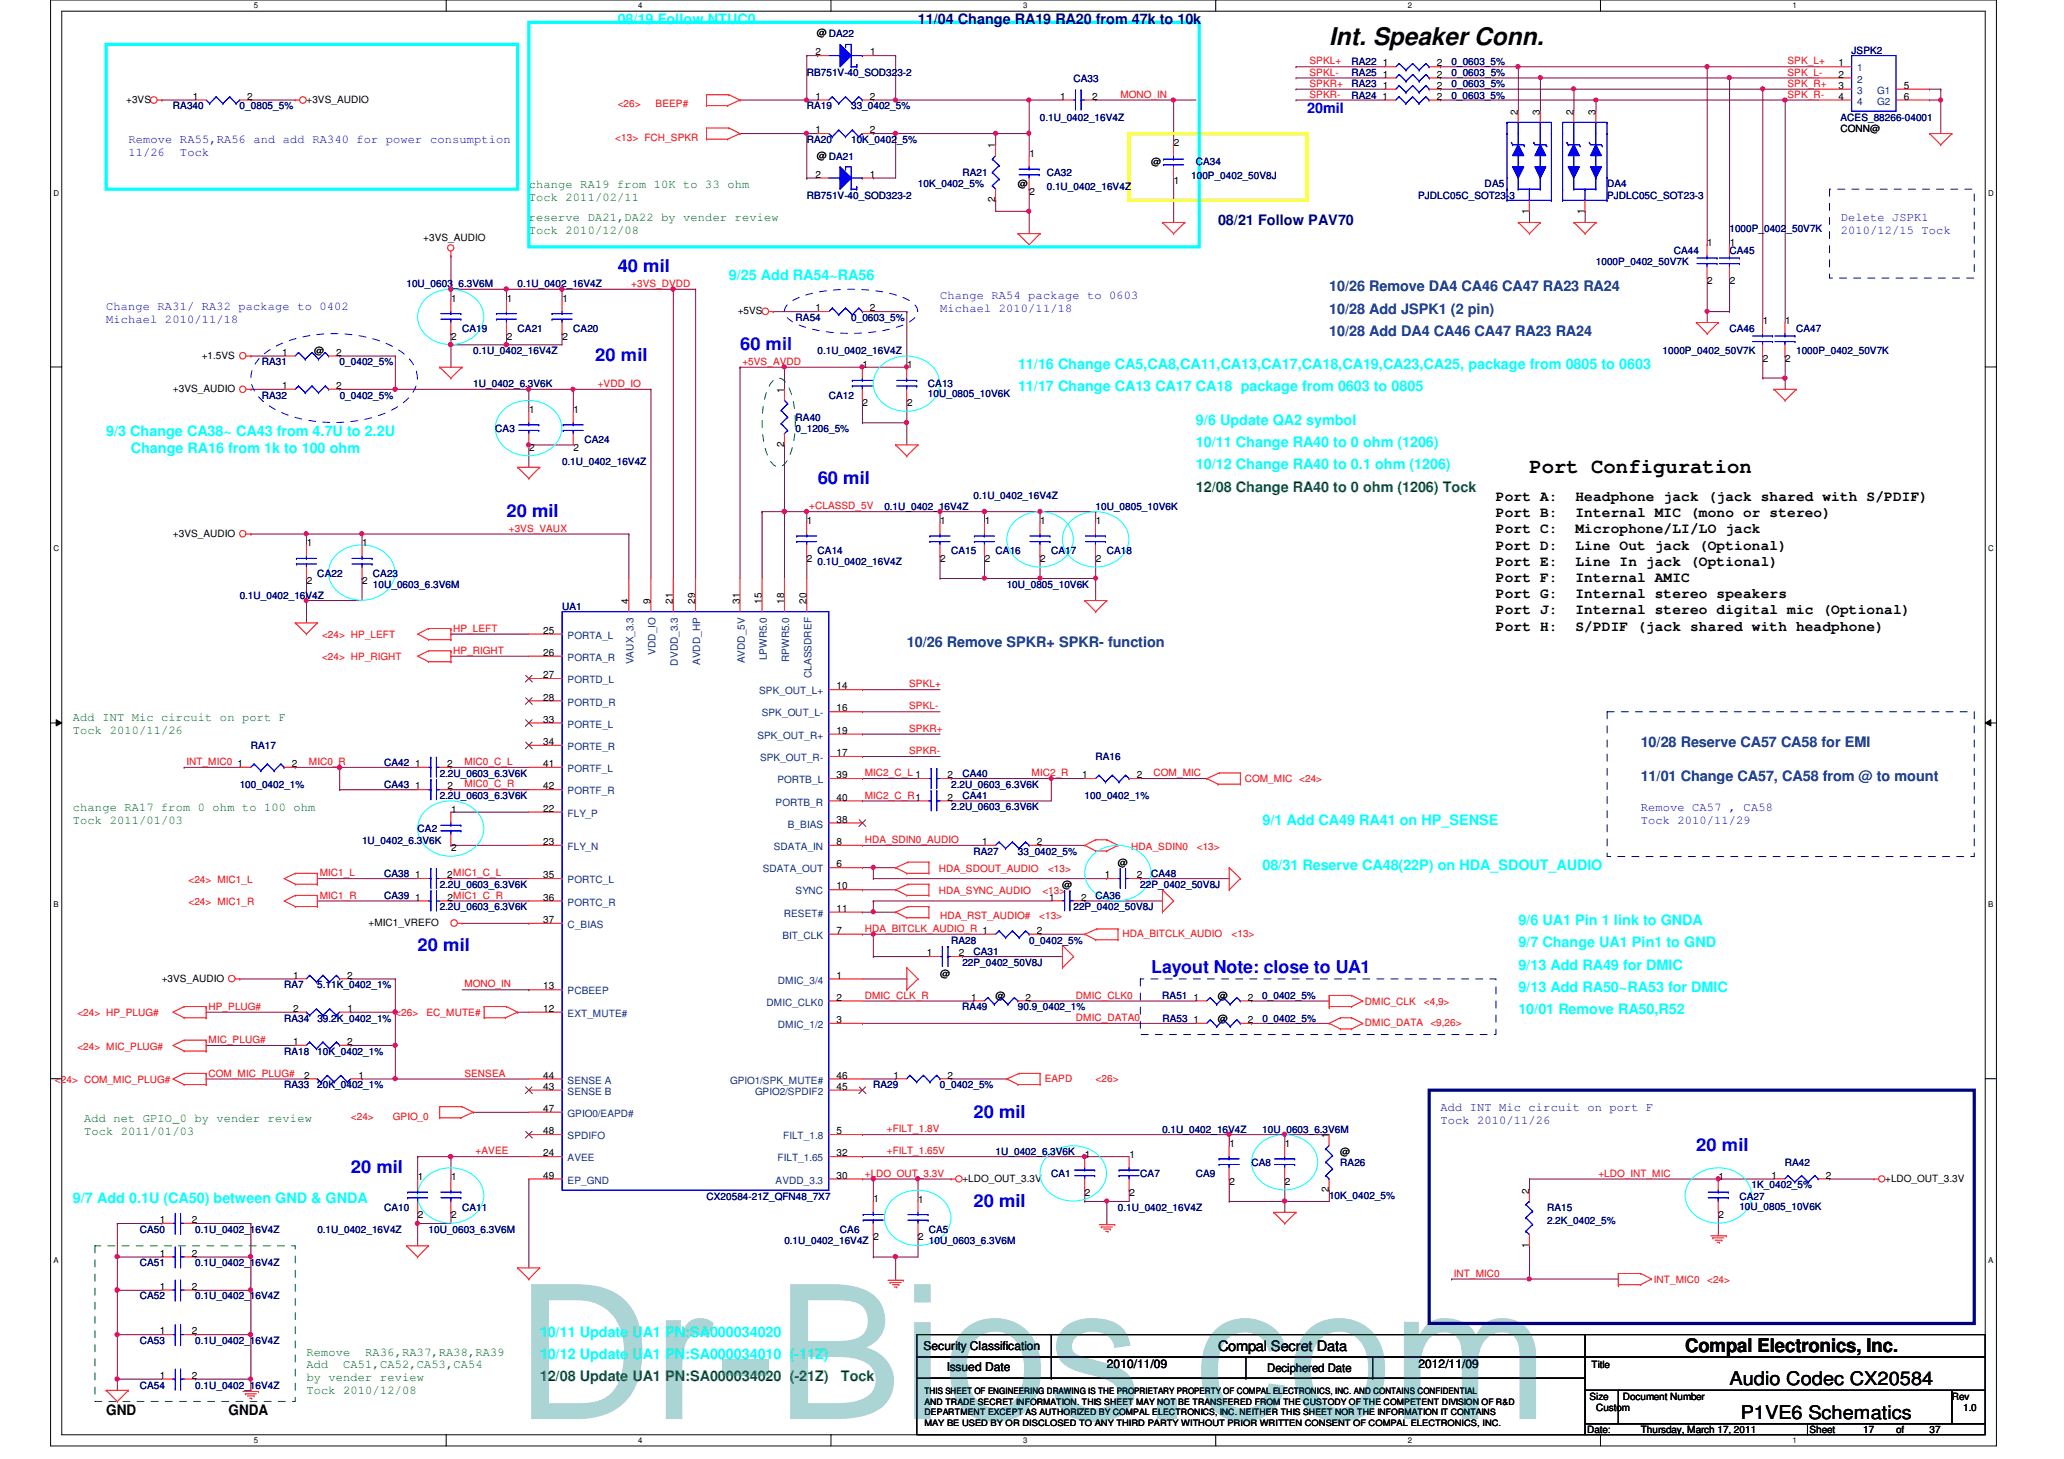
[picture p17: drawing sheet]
<svg xmlns="http://www.w3.org/2000/svg" width="297mm" height="210mm" viewBox="0 0 297 210" stroke-linecap="round" stroke-linejoin="round" font-family="sans-serif">
<defs><g id="words">
<text font-size="27" fill="#00807f" x="74.2" y="204.2">Dr-Bios.com</text>
<text font-size="3.5" x="191.3" y="6.4">Int. Speaker Conn.</text>
<text font-size="3" x="220.1" y="68.1">Port Configuration</text>
<g font-size="2.7">
<text x="242.5" y="194.6">Compal Electronics, Inc.</text>
<text x="248.9" y="199.3">Audio Codec CX20584</text>
<text x="250.5" y="204.1">P1VE6 Schematics</text>
</g>
<g font-size="2.5" fill="#00f">
<text x="88.9" y="39.2">40 mil</text>
<text x="85.7" y="52">20 mil</text>
<text x="106.5" y="50.4">60 mil</text>
<text x="117.7" y="69.6">60 mil</text>
<text x="72.9" y="74.4">20 mil</text>
<text x="60.1" y="136.8">20 mil</text>
<text x="165.7" y="140">Layout Note: close to UA1</text>
<text x="140.1" y="160.8">20 mil</text>
<text x="244.1" y="165.6">20 mil</text>
<text x="50.5" y="168.8">20 mil</text>
<text x="140.1" y="173.6">20 mil</text>
</g>
<g font-size="2.1" fill="#0ff">
<text x="88.9" y="3.5">08/19 Follow NTUC0</text>
<text x="104.9" y="40.3">9/25 Add RA54~RA56</text>
<text x="146.5" y="53.1">11/16 Change CA5,CA8,CA11,CA13,CA17,CA18,CA19,CA23,CA25, package from 0805 to 0603</text>
<text x="146.5" y="56.3">11/17 Change CA13 CA17 CA18 package from 0603 to 0805</text>
<text x="15.3" y="62.7">9/3 Change CA38~ CA43 from 4.7U to 2.2U</text>
<text x="18.8" y="65.2">Change RA16 from 1k to 100 ohm</text>
<text x="172.1" y="61.1">9/6 Update QA2 symbol</text>
<text x="172.1" y="64.3">10/11 Change RA40 to 0 ohm (1206)</text>
<text x="172.1" y="67.5">10/12 Change RA40 to 0.1 ohm (1206)</text>
<text x="181.7" y="118.7">9/1 Add CA49 RA41 on HP_SENSE</text>
<text x="181.7" y="125.1">08/31 Reserve CA48(22P) on HDA_SDOUT_AUDIO</text>
<text x="218.5" y="133.1">9/6 UA1 Pin 1 link to GNDA</text>
<text x="218.5" y="136.3">9/7 Change UA1 Pin1 to GND</text>
<text x="218.5" y="142.7">9/13 Add RA50~RA53 for DMIC</text>
<text x="218.5" y="139.5">9/13 Add RA49 for DMIC</text>
<text x="218.5" y="145.9">10/01 Remove RA50,R52</text>
<text x="10.5" y="173.1">9/7 Add 0.1U (CA50) between GND &amp; GNDA</text>
<text x="77.7" y="192.3">10/11 Update UA1 PN:SA000034020</text>
<text x="77.7" y="195.5">10/12 Update UA1 PN:SA000034010 (-11Z)</text>
</g>
<g font-size="2.1" fill="#000080">
<text x="132.1" y="3.5">11/04 Change RA19 RA20 from 47k to 10k</text>
<text x="175.3" y="32.3">08/21 Follow PAV70</text>
</g>
<text font-size="2.1" fill="#00f" x="188.1" y="16.3">20mil</text>
<g font-size="2.1" fill="#004080">
<text x="191.3" y="41.9">10/26 Remove DA4 CA46 CA47 RA23 RA24</text>
<text x="191.3" y="45.1">10/28 Add JSPK1 (2 pin)</text>
<text x="191.3" y="48.3">10/28 Add DA4 CA46 CA47 RA23 RA24</text>
<text x="130.5" y="93.1">10/26 Remove SPKR+ SPKR- function</text>
<text x="236.1" y="107.5">10/28 Reserve CA57 CA58 for EMI</text>
<text x="236.1" y="112.3">11/01 Change CA57, CA58 from @ to mount</text>
</g>
<g font-size="2.1" fill="#008000">
<text x="172.1" y="70.7">12/08 Change RA40 to 0 ohm (1206) Tock</text>
<text x="77.7" y="198.7">12/08 Update UA1 PN:SA000034020 (-21Z)</text>
<text x="121" y="198.7">Tock</text>
</g>
<g font-size="2.1">
<text x="215.3" y="72.1">Port A:</text>
<text x="215.3" y="74.4">Port B:</text>
<text x="215.3" y="76.7">Port C:</text>
<text x="226.7" y="72.1">Headphone jack (jack shared with S/PDIF)</text>
<text x="226.7" y="74.4">Internal MIC (mono or stereo)</text>
<text x="226.7" y="76.7">Microphone/LI/LO jack</text>
<text x="215.3" y="79.1">Port D:</text>
<text x="215.3" y="81.4">Port E:</text>
<text x="215.3" y="83.7">Port F:</text>
<text x="226.7" y="79.1">Line Out jack (Optional)</text>
<text x="226.7" y="81.4">Line In jack (Optional)</text>
<text x="226.7" y="83.7">Internal AMIC</text>
<text x="215.3" y="86.1">Port G:</text>
<text x="215.3" y="88.4">Port J:</text>
<text x="226.7" y="86.1">Internal stereo speakers</text>
<text x="226.7" y="88.4">Internal stereo digital mic (Optional)</text>
<text x="215.3" y="90.7">Port H:</text>
<text x="226.7" y="90.7">S/PDIF (jack shared with headphone)</text>
<text x="175.3" y="194.4">Compal Secret Data</text>
<text x="15.3" y="203.5">GND</text>
<text x="32.9" y="203.5">GNDA</text>
</g>
<g font-size="1.7" fill="#00f">
<text x="18.5" y="20.6">Remove RA55,RA56 and add RA340 for power consumption</text>
<text x="18.5" y="22.5">11/26</text>
<text x="25.9" y="22.5">Tock</text>
<text x="264.9" y="31.8">Delete JSPK1</text>
<text x="264.9" y="33.7">2010/12/15 Tock</text>
<text x="15.3" y="44.6">Change RA31/ RA32 package to 0402</text>
<text x="15.3" y="46.5">Michael 2010/11/18</text>
<text x="135.3" y="43">Change RA54 package to 0603</text>
<text x="135.3" y="44.9">Michael 2010/11/18</text>
<text x="236.1" y="116.6">Remove CA57 , CA58</text>
<text x="236.1" y="118.5">Tock 2010/11/29</text>
</g>
<g font-size="1.7" fill="#008000">
<text x="76.1" y="27">change RA19 from 10K to 33 ohm</text>
<text x="76.1" y="28.9">Tock 2011/02/11</text>
<text x="76.1" y="31.8">reserve DA21,DA22 by vender review</text>
<text x="76.1" y="33.7">Tock 2010/12/08</text>
<text x="10.5" y="103.8">Add INT Mic circuit on port F</text>
<text x="10.5" y="105.7">Tock 2010/11/26</text>
<text x="10.5" y="116.6">change RA17 from 0 ohm to 100 ohm</text>
<text x="10.5" y="118.5">Tock 2011/01/03</text>
<text x="12.1" y="161.4">Add net GPIO_0 by vender review</text>
<text x="12.1" y="163.3">Tock 2011/01/03</text>
<text x="44.1" y="195">Remove</text>
<text x="44.1" y="196.9">Add</text>
<text x="49.4" y="196.9">CA51,CA52,CA53,CA54</text>
<text x="52.6" y="195">RA36,RA37,RA38,RA39</text>
<text x="44.1" y="198.7">by vender review</text>
<text x="44.1" y="200.6">Tock 2010/12/08</text>
</g>
<g font-size="1.7" fill="#0000a0">
<text x="207.3" y="159.8">Add INT Mic circuit on port F</text>
<text x="207.3" y="161.7">Tock 2010/11/26</text>
</g>
<g font-size="1.7">
<text x="132.9" y="194.3">Security Classification</text>
<text x="136.3" y="197.3">Issued Date</text>
<text x="159.3" y="196.8">2010/11/09</text>
<text x="182.4" y="197.4">Deciphered Date</text>
<text x="204.1" y="196.8">2012/11/09</text>
</g>
<g font-size="1.4">
<text x="117.5" y="5.2">@ DA22</text>
<text x="117.4" y="8">2</text>
<text x="125.2" y="8">1</text>
<text x="199" y="9.6">1</text>
<text x="199" y="11.2">1</text>
<text x="206.8" y="9.6">2</text>
<text x="206.8" y="11.2">2</text>
<text x="264.6" y="11.2">2</text>
<text x="264.6" y="9.6">1</text>
<text x="18.2" y="14.8">+3VS</text>
<text x="27.8" y="14.3">1</text>
<text x="35.6" y="14.3">2</text>
<text x="44.1" y="14.8">+3VS_AUDIO</text>
<text x="117.4" y="14.3">1</text>
<text x="125.2" y="14.3">2</text>
<text x="152.6" y="14.3">1</text>
<text x="157.2" y="14.3">2</text>
<text x="199" y="14.3">1</text>
<text x="199" y="12.8">1</text>
<text x="206.8" y="14.3">2</text>
<text x="206.8" y="12.8">2</text>
<text x="218.4" y="16.5" transform="rotate(-90 218.4 16.5)">2</text>
<text x="221.6" y="16.5" transform="rotate(-90 221.6 16.5)">3</text>
<text x="226.4" y="16.5" transform="rotate(-90 226.4 16.5)">2</text>
<text x="229.6" y="16.5" transform="rotate(-90 229.6 16.5)">3</text>
<text x="264.6" y="14.3">4</text>
<text x="264.6" y="12.8">3</text>
<text x="274" y="14.3">6</text>
<text x="274" y="12.8">5</text>
<text x="117.4" y="19.2">1</text>
<text x="117.5" y="22.8">@ DA21</text>
<text x="125.2" y="19.2">2</text>
<text x="143.2" y="21.3" transform="rotate(-90 143.2 21.3)">1</text>
<text x="148.1" y="22.6">1</text>
<text x="165.7" y="23.7">@</text>
<text x="168.9" y="21">2</text>
<text x="264.9" y="19">CONN@</text>
<text x="117.4" y="25.6">2</text>
<text x="125.2" y="25.6">1</text>
<text x="143.2" y="29.1" transform="rotate(-90 143.2 29.1)">2</text>
<text x="146.5" y="27">@</text>
<text x="148.1" y="28.1">2</text>
<text x="168.9" y="26.5">1</text>
<text x="60.9" y="34.6">+3VS_AUDIO</text>
<text x="220.1" y="30.7" transform="rotate(-90 220.1 30.7)">1</text>
<text x="228.1" y="30.7" transform="rotate(-90 228.1 30.7)">1</text>
<text x="245.7" y="35.4">1</text>
<text x="248.9" y="35.4">1</text>
<text x="245.7" y="40.8">2</text>
<text x="248.9" y="40.8">2</text>
<text x="64.9" y="43.4">1</text>
<text x="72.9" y="43.4">1</text>
<text x="80.9" y="43.4">1</text>
<text x="106.2" y="45.2">+5VS</text>
<text x="117.4" y="44.8">1</text>
<text x="125.2" y="44.8">2</text>
<text x="253.7" y="46.6">1</text>
<text x="256.9" y="46.6">1</text>
<text x="29" y="51.6">+1.5VS</text>
<text x="40.6" y="51.2">1</text>
<text x="45.2" y="51">@</text>
<text x="48.4" y="51.2">2</text>
<text x="64.9" y="48.8">2</text>
<text x="72.9" y="48.8">2</text>
<text x="80.9" y="48.8">2</text>
<text x="124.1" y="53">1</text>
<text x="130.5" y="53">1</text>
<text x="253.7" y="52.1">2</text>
<text x="256.9" y="52.1">2</text>
<text x="24.9" y="56.4">+3VS_AUDIO</text>
<text x="40.6" y="56">1</text>
<text x="48.4" y="56">2</text>
<text x="76.1" y="59.4">1</text>
<text x="82.5" y="59.4">1</text>
<text x="112.8" y="56.5" transform="rotate(-90 112.8 56.5)">1</text>
<text x="124.1" y="58.5">2</text>
<text x="130.5" y="58.5">2</text>
<text x="76.1" y="64.8">2</text>
<text x="82.5" y="64.8">2</text>
<text x="112.8" y="64.3" transform="rotate(-90 112.8 64.3)">2</text>
<text x="24.9" y="77.2">+3VS_AUDIO</text>
<text x="116.1" y="75.4">1</text>
<text x="135.3" y="75.4">1</text>
<text x="141.7" y="75.4">1</text>
<text x="149.7" y="75.4">1</text>
<text x="157.7" y="75.4">1</text>
<text x="44.1" y="78.6">1</text>
<text x="52.1" y="78.6">1</text>
<text x="116.1" y="80.8">2</text>
<text x="135.3" y="80.8">2</text>
<text x="141.7" y="80.8">2</text>
<text x="149.7" y="80.8">2</text>
<text x="157.7" y="80.8">2</text>
<text x="44.1" y="84.1">2</text>
<text x="52.1" y="84.1">2</text>
<text x="90.5" y="86.9" transform="rotate(-90 90.5 86.9)">4</text>
<text x="93.6" y="86.9" transform="rotate(-90 93.6 86.9)">9</text>
<text x="96.8" y="86.9" transform="rotate(-90 96.8 86.9)">21</text>
<text x="100.1" y="86.9" transform="rotate(-90 100.1 86.9)">29</text>
<text x="106.5" y="86.9" transform="rotate(-90 106.5 86.9)">31</text>
<text x="109.6" y="86.9" transform="rotate(-90 109.6 86.9)">15</text>
<text x="112.8" y="86.9" transform="rotate(-90 112.8 86.9)">18</text>
<text x="116.1" y="86.9" transform="rotate(-90 116.1 86.9)">20</text>
<text x="78.2" y="94.4">26</text>
<text x="78.2" y="91.2">25</text>
<text x="78.2" y="97.6">27</text>
<text x="78.2" y="100.8">28</text>
<text x="120.4" y="99.2">14</text>
<text x="78.2" y="107.2">34</text>
<text x="78.2" y="104">33</text>
<text x="120.4" y="105.6">19</text>
<text x="120.4" y="102.4">16</text>
<text x="34.2" y="110.3">1</text>
<text x="42" y="110.3">2</text>
<text x="59.8" y="110.3">1</text>
<text x="59.8" y="113.6">1</text>
<text x="64.4" y="110.3">2</text>
<text x="64.4" y="113.6">2</text>
<text x="78.2" y="113.6">42</text>
<text x="78.2" y="110.4">41</text>
<text x="120.4" y="108.8">17</text>
<text x="120.4" y="112">39</text>
<text x="136.4" y="112">2</text>
<text x="155.8" y="112">1</text>
<text x="163.6" y="112">2</text>
<text x="64.9" y="117">1</text>
<text x="78.2" y="116.8">22</text>
<text x="120.4" y="118.4">38</text>
<text x="120.4" y="115.2">40</text>
<text x="136.4" y="115.2">2</text>
<text x="64.9" y="122.5">2</text>
<text x="78.2" y="121.6">23</text>
<text x="120.4" y="121.6">8</text>
<text x="120.4" y="124.8">6</text>
<text x="141.4" y="121.6">1</text>
<text x="149.2" y="121.6">2</text>
<text x="160.9" y="124.6">@</text>
<text x="59.8" y="126.3">1</text>
<text x="59.8" y="129.6">1</text>
<text x="64.4" y="126.3">2MIC1_C_L</text>
<text x="64.4" y="129.6">2MIC1_C_R</text>
<text x="78.2" y="129.6">36</text>
<text x="78.2" y="126.4">35</text>
<text x="120.4" y="128">10</text>
<text x="120.4" y="131.2">11</text>
<text x="151" y="129.6">1</text>
<text x="152.9" y="127.7">@</text>
<text x="155.6" y="129.6">2</text>
<text x="159" y="126.3">1</text>
<text x="163.6" y="126.3">2</text>
<text x="53" y="133.2">+MIC1_VREFO</text>
<text x="78.2" y="132.8">37</text>
<text x="120.4" y="134.4">7</text>
<text x="133.4" y="137.6">1</text>
<text x="138" y="137.6">2</text>
<text x="149.2" y="134.4">2</text>
<text x="23.3" y="141.2">+3VS_AUDIO</text>
<text x="42.2" y="140.8">1</text>
<text x="50" y="140.8">2</text>
<text x="78.2" y="142.4">13</text>
<text x="120.4" y="144">2</text>
<text x="120.4" y="140.8">1</text>
<text x="135.3" y="140.6">@</text>
<text x="139.8" y="144">1</text>
<text x="143.3" y="143.7">@</text>
<text x="147.6" y="144">2</text>
<text x="171.8" y="144">1</text>
<text x="175.3" y="143.7">@</text>
<text x="179.6" y="144">2</text>
<text x="42.2" y="145.6">2</text>
<text x="50" y="145.6">1</text>
<text x="78.2" y="145.6">12</text>
<text x="120.4" y="147.2">3</text>
<text x="171.8" y="147.2">1</text>
<text x="175.3" y="147">@</text>
<text x="179.6" y="147.2">2</text>
<text x="42.2" y="150.3">1</text>
<text x="43.8" y="155.2">2</text>
<text x="50" y="150.3">2</text>
<text x="51.6" y="155.2">1</text>
<text x="78.2" y="155.2">44</text>
<text x="120.4" y="155.2">46</text>
<text x="128.6" y="155.2">1</text>
<text x="136.4" y="155.2">2</text>
<text x="78.2" y="156.8">43</text>
<text x="78.2" y="160">47</text>
<text x="120.4" y="156.8">45</text>
<text x="78.2" y="166.4">24</text>
<text x="78.2" y="163.2">48</text>
<text x="120.4" y="166.4">32</text>
<text x="120.4" y="163.2">5</text>
<text x="156.1" y="166.6">1</text>
<text x="162.5" y="166.6">1</text>
<text x="176.9" y="165">1</text>
<text x="184.9" y="165">1</text>
<text x="191.2" y="163.7" transform="rotate(-90 191.2 163.7)">1</text>
<text x="192.9" y="166.2">@</text>
<text x="60.1" y="169.8">1</text>
<text x="64.9" y="169.8">1</text>
<text x="78.2" y="169.6">49</text>
<text x="120.4" y="169.6">30</text>
<text x="125.7" y="173">1</text>
<text x="132.2" y="173">1</text>
<text x="138.5" y="170">+LDO_OUT_3.3V</text>
<text x="156.1" y="172.1">2</text>
<text x="162.5" y="172.1">2</text>
<text x="176.9" y="170.5">2</text>
<text x="184.9" y="170.5">2</text>
<text x="191.2" y="171.5" transform="rotate(-90 191.2 171.5)">2</text>
<text x="220.1" y="171.7" transform="rotate(-90 220.1 171.7)">2</text>
<text x="247.3" y="169.8">1</text>
<text x="255" y="169.6">1</text>
<text x="262.8" y="169.6">2</text>
<text x="271.3" y="170">+LDO_OUT_3.3V</text>
<text x="23" y="176">1</text>
<text x="27.6" y="176">2</text>
<text x="60.1" y="175.3">2</text>
<text x="64.9" y="175.3">2</text>
<text x="125.7" y="178.5">2</text>
<text x="132.2" y="178.5">2</text>
<text x="220.1" y="179.5" transform="rotate(-90 220.1 179.5)">1</text>
<text x="247.3" y="175.3">2</text>
<text x="23" y="185.6">1</text>
<text x="23" y="180.8">1</text>
<text x="27.6" y="185.6">2</text>
<text x="27.6" y="180.8">2</text>
<text x="23" y="192">1</text>
<text x="27.6" y="192">2</text>
<text x="229.1" y="196.8">Title</text>
<text x="23" y="198.4">1</text>
<text x="27.6" y="198.4">2</text>
<text x="228.8" y="201.4">Size</text>
<text x="229.7" y="203">Custom</text>
<text x="233.5" y="201.4">Document Number</text>
<text x="280.9" y="201.4">Rev</text>
<text x="282.5" y="203">1.0</text>
<text x="228.4" y="206.2">Date:</text>
<text x="236.1" y="206.2">Thursday, March 17, 2011</text>
<text x="260.4" y="206.2">Sheet</text>
<text x="268.1" y="206.2">17</text>
<text x="272.9" y="206.2">of</text>
<text x="277.7" y="206.2">37</text>
</g>
<g font-size="1.4" fill="#000080">
<text x="116.1" y="11">RB751V-40_SOD323-2</text>
<text x="154.5" y="11.8">CA33</text>
<text x="194.5" y="9.4">RA22</text>
<text x="194.5" y="11">RA25</text>
<text x="208.9" y="9.4">0_0603_5%</text>
<text x="208.9" y="11">0_0603_5%</text>
<text x="266.5" y="7.7">JSPK2</text>
<text x="24.9" y="15.7">RA340</text>
<text x="34.5" y="15.7">0_0805_5%</text>
<text x="116.1" y="15.7">RA19</text>
<text x="122.5" y="15.7">33_0402_5%</text>
<text x="149.7" y="17.4">0.1U_0402_16V4Z</text>
<text x="194.5" y="14.2">RA24</text>
<text x="194.5" y="12.6">RA23</text>
<text x="208.9" y="14.2">0_0603_5%</text>
<text x="208.9" y="12.6">0_0603_5%</text>
<text x="264.9" y="17.4">ACES_88266-04001</text>
<text x="116.1" y="20.6">RA20</text>
<text x="122.5" y="20.6">10K_0402_5%</text>
<text x="172.1" y="23.7">CA34</text>
<text x="116.1" y="28.6">RB751V-40_SOD323-2</text>
<text x="132.1" y="27">10K_0402_5%</text>
<text x="138.5" y="25.4">RA21</text>
<text x="150.6" y="25.4">CA32</text>
<text x="150.6" y="27.3">0.1U_0402_16V4Z</text>
<text x="171.4" y="25.7">100P_0402_50V8J</text>
<text x="204.1" y="28.6">PJDLC05C_SOT23-3</text>
<text x="213.7" y="27">DA5</text>
<text x="231.3" y="27">DA4</text>
<text x="231.3" y="28.6">PJDLC05C_SOT23-3</text>
<text x="248.9" y="33.4">1000P_0402_50V7K</text>
<text x="58.5" y="41.4">10U_0603_6.3V6M</text>
<text x="74.5" y="41.4">0.1U_0402_16V4Z</text>
<text x="229.7" y="38.2">1000P_0402_50V7K</text>
<text x="240.9" y="36.6">CA44</text>
<text x="248.9" y="36.6">CA45</text>
<text x="66.5" y="47.7">CA19</text>
<text x="74.5" y="47.7">CA21</text>
<text x="82.5" y="47.7">CA20</text>
<text x="114.5" y="46.2">RA54</text>
<text x="122.5" y="46.2">0_0603_5%</text>
<text x="248.9" y="47.7">CA46</text>
<text x="258.5" y="47.7">CA47</text>
<text x="37.7" y="52.6">RA31</text>
<text x="48.9" y="52.6">0_0402_5%</text>
<text x="68.1" y="51">0.1U_0402_16V4Z</text>
<text x="117.7" y="51">0.1U_0402_16V4Z</text>
<text x="239.3" y="51">1000P_0402_50V7K</text>
<text x="258.5" y="51">1000P_0402_50V7K</text>
<text x="37.7" y="57.4">RA32</text>
<text x="48.9" y="57.4">0_0402_5%</text>
<text x="68.1" y="55.7">1U_0402_6.3V6K</text>
<text x="119.3" y="57.4">CA12</text>
<text x="133.5" y="55.7">CA13</text>
<text x="133.5" y="57.2">10U_0805_10V6K</text>
<text x="71.3" y="62.2">CA3</text>
<text x="84.1" y="63.7">CA24</text>
<text x="114.5" y="60.6">RA40</text>
<text x="114.5" y="62.2">0_1206_5%</text>
<text x="80.9" y="67">0.1U_0402_16V4Z</text>
<text x="140.1" y="71.7">0.1U_0402_16V4Z</text>
<text x="127.3" y="73.4">0.1U_0402_16V4Z</text>
<text x="157.7" y="73.3">10U_0805_10V6K</text>
<text x="45.7" y="83">CA22</text>
<text x="53.7" y="83">CA23</text>
<text x="117.7" y="79.7">CA14</text>
<text x="117.7" y="81.3">0.1U_0402_16V4Z</text>
<text x="136.9" y="79.7">CA15</text>
<text x="143.3" y="79.7">CA16</text>
<text x="151.3" y="79.7">CA17</text>
<text x="159.3" y="79.7">CA18</text>
<text x="34.5" y="86.2">0.1U_0402_16V4Z</text>
<text x="53.7" y="84.6">10U_0603_6.3V6M</text>
<text x="80.9" y="87.8">UA1</text>
<text x="144.9" y="84.6">10U_0805_10V6K</text>
<text x="36.1" y="107.8">RA17</text>
<text x="34.5" y="113.3">100_0402_1%</text>
<text x="55.3" y="110.2">CA42</text>
<text x="55.3" y="113.4">CA43</text>
<text x="63.3" y="111.7">2.2U_0603_6.3V6K</text>
<text x="136.9" y="113.4">2.2U_0603_6.3V6K</text>
<text x="138.5" y="111.8">CA40</text>
<text x="157.7" y="109.4">RA16</text>
<text x="60.1" y="119.7">CA2</text>
<text x="63.3" y="115">2.2U_0603_6.3V6K</text>
<text x="136.9" y="116.6">2.2U_0603_6.3V6K</text>
<text x="138.5" y="115">CA41</text>
<text x="156.1" y="115">100_0402_1%</text>
<text x="52.1" y="121.4">1U_0402_6.3V6K</text>
<text x="140.1" y="123">RA27</text>
<text x="146.5" y="123">33_0402_5%</text>
<text x="55.3" y="126.2">CA38</text>
<text x="55.3" y="129.4">CA39</text>
<text x="63.3" y="127.7">2.2U_0603_6.3V6K</text>
<text x="63.3" y="131">2.2U_0603_6.3V6K</text>
<text x="154.5" y="131">22P_0402_50V8J</text>
<text x="157.7" y="129.3">CA36</text>
<text x="164.1" y="127.7">22P_0402_50V8J</text>
<text x="165.7" y="126.2">CA48</text>
<text x="136.9" y="135.8">RA28</text>
<text x="140.1" y="137.4">CA31</text>
<text x="148.1" y="135.8">0_0402_5%</text>
<text x="40.9" y="142.2">RA7</text>
<text x="45.7" y="142.2">5.11K_0402_1%</text>
<text x="138.5" y="139">22P_0402_50V8J</text>
<text x="167.3" y="143.7">RA51</text>
<text x="181.7" y="143.7">0_0402_5%</text>
<text x="40.9" y="147">RA34</text>
<text x="45.7" y="147">39.2K_0402_1%</text>
<text x="138.5" y="145.3">RA49</text>
<text x="146.5" y="145.3">90.9_0402_1%</text>
<text x="167.3" y="147">RA53</text>
<text x="181.7" y="147">0_0402_5%</text>
<text x="40.9" y="151.7">RA18</text>
<text x="45.7" y="151.7">10K_0402_1%</text>
<text x="40.9" y="156.6">RA33</text>
<text x="45.7" y="156.6">20K_0402_1%</text>
<text x="125.7" y="156.6">RA29</text>
<text x="135.3" y="156.6">0_0402_5%</text>
<text x="143.3" y="166.2">1U_0402_6.3V6K</text>
<text x="167.3" y="163">0.1U_0402_16V4Z</text>
<text x="180.1" y="167.7">CA8</text>
<text x="181.7" y="163">10U_0603_6.3V6M</text>
<text x="192.9" y="167.7">RA26</text>
<text x="256.9" y="167.7">RA42</text>
<text x="101.7" y="172.6">CX20584-21Z_QFN48_7X7</text>
<text x="151.3" y="169.4">CA1</text>
<text x="164.1" y="169.4">CA7</text>
<text x="172.1" y="169.4">CA9</text>
<text x="191.3" y="172.6">10K_0402_5%</text>
<text x="250.3" y="172.6">CA27</text>
<text x="252.1" y="171">1K_0402_5%</text>
<text x="20.1" y="177.4">CA50</text>
<text x="28.1" y="177.4">0.1U_0402_16V4Z</text>
<text x="45.7" y="177.4">0.1U_0402_16V4Z</text>
<text x="55.3" y="174.2">CA10</text>
<text x="61.7" y="177.4">10U_0603_6.3V6M</text>
<text x="66.5" y="174.2">CA11</text>
<text x="112.9" y="179">0.1U_0402_16V4Z</text>
<text x="120.9" y="177.4">CA6</text>
<text x="133.7" y="177.4">CA5</text>
<text x="133.7" y="179">10U_0603_6.3V6M</text>
<text x="160.9" y="174.2">0.1U_0402_16V4Z</text>
<text x="222.6" y="174.2">RA15</text>
<text x="222.6" y="176.1">2.2K_0402_5%</text>
<text x="250.3" y="174">10U_0805_10V6K</text>
<text x="20.1" y="182.2">CA51</text>
<text x="28.1" y="182.2">0.1U_0402_16V4Z</text>
<text x="20.1" y="187">CA52</text>
<text x="28.1" y="187">0.1U_0402_16V4Z</text>
<text x="20.1" y="193.4">CA53</text>
<text x="28.1" y="193.4">0.1U_0402_16V4Z</text>
<text x="20.1" y="199.8">CA54</text>
<text x="28.1" y="199.8">0.1U_0402_16V4Z</text>
</g>
<g font-size="1.4" fill="#f00">
<text x="188.5" y="9.3">SPKL+</text>
<text x="188.5" y="10.9">SPKL-</text>
<text x="257.3" y="10.9">SPK_L-</text>
<text x="257.3" y="9.3">SPK_L+</text>
<text x="88.9" y="15.5">&lt;26&gt;</text>
<text x="94.4" y="15.5">BEEP#</text>
<text x="161.2" y="14.1">MONO_IN</text>
<text x="188.5" y="14.1">SPKR-</text>
<text x="188.5" y="12.5">SPKR+</text>
<text x="257.2" y="14.1">SPK_R-</text>
<text x="257.3" y="12.5">SPK_R+</text>
<text x="88.6" y="20.2">&lt;13&gt; FCH_SPKR</text>
<text x="90.8" y="41.3">+3VS_DVDD</text>
<text x="106.8" y="52.5">+5VS_AVDD</text>
<text x="86" y="55.7">+VDD_IO</text>
<text x="73.2" y="76.5">+3VS_VAUX</text>
<text x="116.5" y="73.3">+CLASSD_5V</text>
<text x="46.3" y="95">&lt;24&gt; HP_RIGHT</text>
<text x="46.3" y="91.8">&lt;24&gt; HP_LEFT</text>
<text x="65.2" y="94.1">HP_RIGHT</text>
<text x="65.2" y="90.9">HP_LEFT</text>
<text x="130.8" y="98.9">SPKL+</text>
<text x="130.8" y="105.3">SPKR+</text>
<text x="130.8" y="102.1">SPKL-</text>
<text x="26.8" y="110.1">INT_MIC0</text>
<text x="44.4" y="110.1">MIC0_R</text>
<text x="66.8" y="113.3">MIC0_C_R</text>
<text x="66.8" y="110.1">MIC0_C_L</text>
<text x="124.5" y="111.7">MIC2_C_L 1</text>
<text x="130.8" y="108.5">SPKR-</text>
<text x="148.5" y="111.7">MIC2_R</text>
<text x="166" y="111.7">COM_MIC</text>
<text x="179.1" y="112.4">COM_MIC &lt;24&gt;</text>
<text x="124.5" y="114.9">MIC2_C_R1</text>
<text x="124.5" y="121.3">HDA_SDIN0_AUDIO</text>
<text x="135.1" y="125.4">HDA_SDOUT_AUDIO</text>
<text x="150.8" y="125.4">&lt;13&gt;</text>
<text x="162.8" y="122.3">HDA_SDIN0</text>
<text x="172.2" y="122.3">&lt;13&gt;</text>
<text x="27.1" y="130.2">&lt;24&gt; MIC1_R</text>
<text x="27.1" y="127">&lt;24&gt; MIC1_L</text>
<text x="46" y="129.3">MIC1_R</text>
<text x="46" y="126.1">MIC1_L</text>
<text x="135.1" y="128.6">HDA_SYNC_AUDIO</text>
<text x="150" y="128.6">&lt;13&gt;</text>
<text x="124.5" y="134.1">HDA_BITCLK_AUDIO_R 1</text>
<text x="135.3" y="132.2">HDA_RST_AUDIO#</text>
<text x="149.6" y="132.2">&lt;13&gt;</text>
<text x="161.5" y="134.8">HDA_BITCLK_AUDIO</text>
<text x="177.2" y="134.8">&lt;13&gt;</text>
<text x="66.8" y="142.1">MONO_IN</text>
<text x="124.5" y="143.7">DMIC_CLK_R</text>
<text x="154.8" y="143.7">DMIC_CLK0</text>
<text x="11.1" y="146.2">&lt;24&gt; HP_PLUG#</text>
<text x="30" y="145.3">HP_PLUG#</text>
<text x="56.9" y="146.2">&lt;26&gt;</text>
<text x="61.4" y="146.2">EC_MUTE#</text>
<text x="154.8" y="146.9">DMIC_DATA0</text>
<text x="196.4" y="147.6">DMIC_DATA</text>
<text x="196.4" y="144.6">DMIC_CLK</text>
<text x="204.9" y="144.6">&lt;4,9&gt;</text>
<text x="205.9" y="147.6">&lt;9,26&gt;</text>
<text x="7.9" y="155.8">&lt;24&gt; COM_MIC_PLUG#</text>
<text x="11.1" y="151">&lt;24&gt; MIC_PLUG#</text>
<text x="30" y="154.9">COM_MIC_PLUG#</text>
<text x="30" y="150.1">MIC_PLUG#</text>
<text x="66.8" y="154.9">SENSEA</text>
<text x="150.4" y="155.6">EAPD</text>
<text x="157.7" y="155.6">&lt;26&gt;</text>
<text x="50.5" y="161.1">&lt;24&gt;</text>
<text x="56.6" y="161.1">GPIO_0</text>
<text x="68.4" y="166.1">+AVEE</text>
<text x="127.6" y="162.9">+FILT_1.8V</text>
<text x="127.6" y="166.1">+FILT_1.65V</text>
<text x="124.5" y="169.3">+LDO_OUT_3.3V</text>
<text x="230" y="169.3">+LDO_INT_MIC</text>
<text x="209.2" y="183.7">INT_MIC0</text>
<text x="238" y="184.6">INT_MIC0</text>
<text x="245.7" y="184.6">&lt;24&gt;</text>
</g>
<g font-size="1.4" fill="#004080">
<text x="267.3" y="11.9">2</text>
<text x="267.3" y="10.3">1</text>
<text x="267.3" y="15.1">4</text>
<text x="267.3" y="13.5">3</text>
<text x="270.2" y="15.1">G2</text>
<text x="270.2" y="13.5">G1</text>
<text x="81.7" y="95.1">PORTA_R</text>
<text x="81.7" y="91.9">PORTA_L</text>
<text x="91.2" y="95.6" transform="rotate(-90 91.2 95.6)">VAUX_3.3</text>
<text x="94.3" y="94.2" transform="rotate(-90 94.3 94.2)">VDD_IO</text>
<text x="97.6" y="95.8" transform="rotate(-90 97.6 95.8)">DVDD_3.3</text>
<text x="100.8" y="95.7" transform="rotate(-90 100.8 95.7)">AVDD_HP</text>
<text x="107.2" y="95.5" transform="rotate(-90 107.2 95.5)">AVDD_5V</text>
<text x="110.4" y="95" transform="rotate(-90 110.4 95)">LPWR5.0</text>
<text x="113.6" y="95.2" transform="rotate(-90 113.6 95.2)">RPWR5.0</text>
<text x="81.7" y="98.3">PORTD_L</text>
<text x="81.7" y="101.5">PORTD_R</text>
<text x="109.3" y="99.9">SPK_OUT_L+</text>
<text x="116.8" y="97.6" transform="rotate(-90 116.8 97.6)">CLASSDREF</text>
<text x="81.7" y="107.9">PORTE_R</text>
<text x="81.7" y="104.7">PORTE_L</text>
<text x="109" y="106.3">SPK_OUT_R+</text>
<text x="109.6" y="103.1">SPK_OUT_L-</text>
<text x="81.7" y="111.1">PORTF_L</text>
<text x="109.4" y="109.5">SPK_OUT_R-</text>
<text x="111.9" y="112.7">PORTB_L</text>
<text x="81.7" y="117.5">FLY_P</text>
<text x="81.7" y="114.3">PORTF_R</text>
<text x="111.6" y="115.9">PORTB_R</text>
<text x="113.4" y="119.1">B_BIAS</text>
<text x="81.7" y="122.3">FLY_N</text>
<text x="109.8" y="125.5">SDATA_OUT</text>
<text x="111.4" y="122.3">SDATA_IN</text>
<text x="81.7" y="130.3">PORTC_R</text>
<text x="81.7" y="127.1">PORTC_L</text>
<text x="112.8" y="131.9">RESET#</text>
<text x="114.5" y="128.7">SYNC</text>
<text x="81.7" y="133.5">C_BIAS</text>
<text x="112.6" y="135.1">BIT_CLK</text>
<text x="81.7" y="143.1">PCBEEP</text>
<text x="112" y="141.5">DMIC_3/4</text>
<text x="81.7" y="146.3">EXT_MUTE#</text>
<text x="110.3" y="144.7">DMIC_CLK0</text>
<text x="112" y="147.9">DMIC_1/2</text>
<text x="81.7" y="155.9">SENSE A</text>
<text x="105.1" y="155.9">GPIO1/SPK_MUTE#</text>
<text x="81.7" y="157.5">SENSE B</text>
<text x="81.7" y="160.7">GPIO0/EAPD#</text>
<text x="108.7" y="157.5">GPIO2/SPDIF2</text>
<text x="81.7" y="167.1">AVEE</text>
<text x="81.7" y="163.9">SPDIFO</text>
<text x="111.9" y="167.1">FILT_1.65</text>
<text x="112.7" y="163.9">FILT_1.8</text>
<text x="81.7" y="170.3">EP_GND</text>
<text x="111.6" y="170.3">AVDD_3.3</text>
</g>
<g font-size="1.3">
<text x="133" y="203.6">DEPARTMENT EXCEPT AS AUTHORIZED BY COMPAL ELECTRONICS, INC. NEITHER THIS SHEET NOR THE INFORMATION IT CONTAINS</text>
<text x="133" y="200.6">THIS SHEET OF ENGINEERING DRAWING IS THE PROPRIETARY PROPERTY OF COMPAL ELECTRONICS, INC. AND CONTAINS CONFIDENTIAL</text>
<text x="133" y="202.1">AND TRADE SECRET INFORMATION. THIS SHEET MAY NOT BE TRANSFERED FROM THE CUSTODY OF THE COMPETENT DIVISION OF R&amp;D</text>
<text x="133" y="205.1">MAY BE USED BY OR DISCLOSED TO ANY THIRD PARTY WITHOUT PRIOR WRITTEN CONSENT OF COMPAL ELECTRONICS, INC.</text>
</g>
<g font-size="1.1">
<text x="36.5" y="1.1">5</text>
<text x="91.9" y="1.1">4</text>
<text x="147.2" y="1.1">3</text>
<text x="202.6" y="1.1">2</text>
<text x="258" y="1.1">1</text>
<text x="7.7" y="28.2">D</text>
<text x="286.1" y="28.2">D</text>
<text x="7.7" y="79.3">C</text>
<text x="286.1" y="79.3">C</text>
<text x="7.7" y="130.6">B</text>
<text x="286.1" y="130.6">B</text>
<text x="7.7" y="181.7">A</text>
<text x="286.1" y="181.7">A</text>
<text x="36.5" y="207.6">5</text>
<text x="91.9" y="207.6">4</text>
<text x="147.2" y="207.6">3</text>
<text x="202.6" y="207.6">2</text>
<text x="258" y="207.6">1</text>
</g>
</g></defs>
<path d="M7.3 0h280v208h-280zM8.9 1.6h276.8v204.8h-276.8z" fill="none" stroke="#000" stroke-width=".14"/>
<g fill="#fff">
<path d="M36.5 .2h.6v1.2h-.6z"/>
<path d="M36.5 206.6h.6v1.2h-.6z"/>
</g>
<path d="M64.2 0v1.6M64.2 206.4v1.6" fill="none" stroke="#000" stroke-width=".14"/>
<g fill="#fff">
<path d="M91.9 .2h.6v1.2h-.6z"/>
<path d="M91.9 206.6h.6v1.2h-.6z"/>
</g>
<path d="M119.6 0v1.6M119.6 206.4v1.6" fill="none" stroke="#000" stroke-width=".14"/>
<g fill="#fff">
<path d="M147.2 .2h.6v1.2h-.6z"/>
<path d="M147.2 206.6h.6v1.2h-.6z"/>
</g>
<path d="M175 0v1.6M175 206.4v1.6" fill="none" stroke="#000" stroke-width=".14"/>
<g fill="#fff">
<path d="M202.6 .2h.6v1.2h-.6z"/>
<path d="M202.6 206.6h.6v1.2h-.6z"/>
</g>
<path d="M230.3 0v1.6M230.3 206.4v1.6" fill="none" stroke="#000" stroke-width=".14"/>
<g fill="#fff">
<path d="M258 .2h.6v1.2h-.6z"/>
<path d="M258 206.6h.6v1.2h-.6z"/>
<path d="M7.7 27.2h.8v1.2h-.8z"/>
<path d="M286.1 27.2h.8v1.2h-.8z"/>
<path d="M7.7 78.4h.8v1.1h-.8z"/>
<path d="M286.1 78.4h.8v1.1h-.8z"/>
</g>
<path d="M7.3 52.8h1.6M285.7 52.8h1.6" fill="none" stroke="#000" stroke-width=".14"/>
<g fill="#fff">
<path d="M7.7 129.6h.7v1.2h-.7z"/>
<path d="M286.1 129.6h.7v1.2h-.7z"/>
</g>
<path d="M7.3 104h1.6M8.1 103.5l.8 .5-.8 .4zM285.7 104l.8-.5v.9zM285.7 104h1.6" fill="none" stroke="#000" stroke-width=".14"/>
<path d="M8.1 103.5l.8 .5-.8 .4zM285.7 104l.8-.5v.9z" fill="#000"/>
<g fill="#fff">
<path d="M7.7 180.8h.7v1.1h-.7z"/>
<path d="M286.1 180.8h.7v1.1h-.7z"/>
</g>
<path d="M7.3 155.2h1.6M285.7 155.2h1.6" fill="none" stroke="#000" stroke-width=".14"/>
<path d="M116.1 14.4h.1M116.1 14.4h1.6" fill="none" stroke="#800040" stroke-width=".14"/>
<circle cx="116.1" cy="14.4" r=".3" fill="#f0f"/>
<circle cx="116.1" cy="14.4" r=".3" fill="none" stroke="#f0f" stroke-width=".14"/>
<path d="M148.1 14.4h.1M148.1 14.4v4.8" fill="none" stroke="#800040" stroke-width=".14"/>
<circle cx="148.1" cy="14.4" r=".3" fill="#f0f"/>
<circle cx="148.1" cy="14.4" r=".3" fill="none" stroke="#f0f" stroke-width=".14"/>
<path d="M148.1 30.4h.1M148.1 30.4v3.2" fill="none" stroke="#800040" stroke-width=".14"/>
<circle cx="148.1" cy="30.4" r=".3" fill="#f0f"/>
<circle cx="148.1" cy="30.4" r=".3" fill="none" stroke="#f0f" stroke-width=".14"/>
<path d="M116.1 19.2h.1M116.1 19.2h1.6M143.3 30.4h4.8M148.1 30.4h.1" fill="none" stroke="#800040" stroke-width=".14"/>
<circle cx="116.1" cy="19.2" r=".3" fill="#f0f"/>
<circle cx="116.1" cy="19.2" r=".3" fill="none" stroke="#f0f" stroke-width=".14"/>
<path d="M143.3 19.2h.1M143.3 19.2v1.6" fill="none" stroke="#800040" stroke-width=".14"/>
<circle cx="143.3" cy="19.2" r=".3" fill="#f0f"/>
<circle cx="143.3" cy="19.2" r=".3" fill="none" stroke="#f0f" stroke-width=".14"/>
<path d="M128.9 19.2h.1M128.9 19.2h14.4" fill="none" stroke="#800040" stroke-width=".14"/>
<circle cx="128.9" cy="19.2" r=".31" fill="#f0f"/>
<circle cx="128.9" cy="19.2" r=".31" fill="none" stroke="#f0f" stroke-width=".14"/>
<path d="M168.9 14.4h.1M168.9 14.4h3.2" fill="none" stroke="#800040" stroke-width=".14"/>
<circle cx="168.9" cy="14.4" r=".31" fill="#f0f"/>
<circle cx="168.9" cy="14.4" r=".31" fill="none" stroke="#f0f" stroke-width=".14"/>
<path d="M148.1 19.2h.1M148.1 19.2v3.2" fill="none" stroke="#800040" stroke-width=".14"/>
<circle cx="148.1" cy="19.2" r=".3" fill="#f0f"/>
<circle cx="148.1" cy="19.2" r=".3" fill="none" stroke="#f0f" stroke-width=".14"/>
<path d="M128.9 14.4h.1M128.9 14.4h19.2" fill="none" stroke="#800040" stroke-width=".14"/>
<circle cx="128.9" cy="14.4" r=".31" fill="#f0f"/>
<circle cx="128.9" cy="14.4" r=".31" fill="none" stroke="#f0f" stroke-width=".14"/>
<g fill="none" stroke="#800040" stroke-width=".14">
<path d="M143.3 19.2h4.8M148.1 19.2h.1M148.1 14.4h.1M148.1 14.4h4.8M157.7 14.4h.1M157.7 14.4h11.2M168.9 14.4h.1M168.9 14.4v6.4M143.3 28.8h.1M143.3 28.8v1.6M168.9 25.6h.1M168.9 25.6v6.4"/>
<path d="M64.9 94.4h.1M64.9 94.4h11.2M64.9 91.2h.1M64.9 91.2h11.2M125.7 169.6h.1M125.7 169.6h6.4"/>
</g>
<circle cx="132.1" cy="169.6" r=".31" fill="#f0f"/>
<circle cx="132.1" cy="169.6" r=".31" fill="none" stroke="#f0f" stroke-width=".14"/>
<circle cx="125.7" cy="169.6" r=".31" fill="#f0f"/>
<circle cx="125.7" cy="169.6" r=".31" fill="none" stroke="#f0f" stroke-width=".14"/>
<path d="M125.7 169.6h.1M125.7 169.6v3.2M132.1 169.6h.1M132.1 169.6v3.2M128.9 180.8h.1M128.9 180.8h3.2" fill="none" stroke="#800040" stroke-width=".14"/>
<circle cx="128.9" cy="180.8" r=".31" fill="#f0f"/>
<circle cx="128.9" cy="180.8" r=".31" fill="none" stroke="#f0f" stroke-width=".14"/>
<path d="M156.1 166.4h.1M156.1 166.4h6.4M128.9 180.8h.1M128.9 180.8v3.2" fill="none" stroke="#800040" stroke-width=".14"/>
<circle cx="156.1" cy="166.4" r=".3" fill="#f0f"/>
<circle cx="156.1" cy="166.4" r=".3" fill="none" stroke="#f0f" stroke-width=".14"/>
<path d="M156.1 172.8h.1M156.1 172.8h3.2M159.3 172.8h.1M159.3 172.8v3.2M125.7 180.8h.1M125.7 180.8h3.2" fill="none" stroke="#800040" stroke-width=".14"/>
<circle cx="159.3" cy="172.8" r=".3" fill="#f0f"/>
<circle cx="159.3" cy="172.8" r=".3" fill="none" stroke="#f0f" stroke-width=".14"/>
<path d="M124.1 166.4h.1M124.1 166.4h32M124.1 169.6h.1M124.1 169.6h1.6M159.3 172.8h.1M159.3 172.8h3.2M184.9 163.2h.1M184.9 163.2h6.4" fill="none" stroke="#800040" stroke-width=".14"/>
<circle cx="184.9" cy="163.2" r=".31" fill="#f0f"/>
<circle cx="184.9" cy="163.2" r=".31" fill="none" stroke="#f0f" stroke-width=".14"/>
<path d="M125.7 177.6h.1M125.7 177.6v3.2M132.1 177.6h.1M132.1 177.6v3.2M176.9 163.2h.1M176.9 163.2h8" fill="none" stroke="#800040" stroke-width=".14"/>
<circle cx="176.9" cy="163.2" r=".31" fill="#f0f"/>
<circle cx="176.9" cy="163.2" r=".31" fill="none" stroke="#f0f" stroke-width=".14"/>
<path d="M124.1 163.2h.1M124.1 163.2h52.8M176.9 169.6h.1M176.9 169.6v3.2M176.9 163.2h.1M176.9 163.2v1.6M184.9 172.8h.1M184.9 172.8v1.6M184.9 163.2h.1M184.9 163.2v1.6M191.3 171.2h.1M191.3 171.2v1.6h-6.4" fill="none" stroke="#800040" stroke-width=".14"/>
<circle cx="184.9" cy="172.8" r=".31" fill="#f0f"/>
<circle cx="184.9" cy="172.8" r=".31" fill="none" stroke="#f0f" stroke-width=".14"/>
<path d="M64.9 116.8h.1M64.9 116.8h11.2M64.9 121.6h.1M64.9 121.6h11.2M64.9 166.4h.1M64.9 166.4h11.2M76.1 169.6h.1M76.1 169.6v12.8" fill="none" stroke="#800040" stroke-width=".14"/>
<circle cx="64.9" cy="166.4" r=".31" fill="#f0f"/>
<circle cx="64.9" cy="166.4" r=".31" fill="none" stroke="#f0f" stroke-width=".14"/>
<path d="M60.1 166.4h.1M60.1 176h.1M60.1 166.4v3.2M60.1 176v3.2M60.1 166.4h4.8M64.9 166.4h.1M64.9 174.4h.1M64.9 166.4v3.2M64.9 174.4v1.6h-4.8" fill="none" stroke="#800040" stroke-width=".14"/>
<circle cx="60.1" cy="176" r=".3" fill="#f0f"/>
<circle cx="60.1" cy="176" r=".3" fill="none" stroke="#f0f" stroke-width=".14"/>
<g fill="none" stroke="#800040" stroke-width=".14">
<path d="M124.1 99.2h.1M124.1 99.2h11.2M124.1 102.4h.1M124.1 102.4h11.2M64.9 129.6h.1M64.9 129.6h11.2M64.9 126.4h.1M64.9 126.4h11.2M66.5 132.8h9.6M76.1 132.8h.1M56.9 155.2h.1M56.9 155.2h19.2"/>
<path d="M60.1 174.4h.1M60.1 174.4v1.6"/>
</g>
<circle cx="56.9" cy="155.2" r=".31" fill="#f0f"/>
<circle cx="56.9" cy="155.2" r=".31" fill="none" stroke="#f0f" stroke-width=".14"/>
<path d="M124.1 131.2h.1M124.1 134.4h.1M124.1 131.2h1.6M124.1 134.4h1.6M125.7 134.4h.1M125.7 134.4v3.2M66.5 142.4h9.6M76.1 142.4h.1M176.9 172.8h.1M184.9 169.6h.1M184.9 169.6v3.2h-8" fill="none" stroke="#800040" stroke-width=".14"/>
<circle cx="125.7" cy="134.4" r=".3" fill="#f0f"/>
<circle cx="125.7" cy="134.4" r=".3" fill="none" stroke="#f0f" stroke-width=".14"/>
<path d="M125.7 137.6h.1M125.7 129.6h.1M125.7 137.6h8M125.7 129.6v1.6M138.5 137.6h.1M138.5 137.6h14.4" fill="none" stroke="#800040" stroke-width=".14"/>
<circle cx="125.7" cy="131.2" r=".3" fill="#f0f"/>
<circle cx="125.7" cy="131.2" r=".3" fill="none" stroke="#f0f" stroke-width=".14"/>
<g fill="none" stroke="#800040" stroke-width=".14">
<path d="M106.5 52.8h.1M106.5 52.8h6.4M130.5 44.8h.1M130.5 44.8v8M130.5 60.8h.1M130.5 60.8v3.2M124.1 128h.1M124.1 121.6h.1M124.1 128h4.8M124.1 121.6h17.6M125.7 134.4h.1M125.7 134.4h16"/>
<path d="M125.7 131.2h.1M125.7 129.6h.1M125.7 124.8h.1M125.7 131.2h3.2M125.7 129.6h25.6M125.7 124.8h3.2M149.7 121.6h.1M149.7 134.4h.1M149.7 121.6h6.4M149.7 134.4h6.4M156.1 129.6h.1M156.1 129.6h11.2"/>
<path d="M74.5 145.6h.1M74.5 145.6h1.6M68.1 160h.1M68.1 160h8"/>
</g>
<circle cx="130.5" cy="60.8" r=".3" fill="#f0f"/>
<circle cx="130.5" cy="60.8" r=".3" fill="none" stroke="#f0f" stroke-width=".14"/>
<path d="M124.1 57.6h.1M124.1 52.8h.1M124.1 57.6v3.2M124.1 52.8h6.4M124.1 60.8h.1M124.1 60.8h6.4" fill="none" stroke="#800040" stroke-width=".14"/>
<circle cx="130.5" cy="52.8" r=".3" fill="#f0f"/>
<circle cx="130.5" cy="52.8" r=".3" fill="none" stroke="#f0f" stroke-width=".14"/>
<circle cx="124.1" cy="52.8" r=".3" fill="#f0f"/>
<circle cx="124.1" cy="52.8" r=".3" fill="none" stroke="#f0f" stroke-width=".14"/>
<path d="M112.9 52.8h.1M112.9 52.8v3.2M130.5 57.6h.1M130.5 57.6v3.2M109.7 73.6h.1M109.7 73.6h6.4M112.9 64h.1M112.9 73.6h.1M112.9 64v9.6M116.1 80h.1M116.1 80v3.2" fill="none" stroke="#800040" stroke-width=".14"/>
<circle cx="112.9" cy="73.6" r=".32" fill="#f0f"/>
<circle cx="112.9" cy="73.6" r=".32" fill="none" stroke="#f0f" stroke-width=".14"/>
<path d="M116.1 73.6h.1M116.1 73.6v1.6M116.1 73.6h19.2" fill="none" stroke="#800040" stroke-width=".14"/>
<circle cx="116.1" cy="73.6" r=".31" fill="#f0f"/>
<circle cx="116.1" cy="73.6" r=".31" fill="none" stroke="#f0f" stroke-width=".14"/>
<path d="M135.3 73.6h.1M135.3 73.6v1.6M135.3 73.6h6.4" fill="none" stroke="#800040" stroke-width=".14"/>
<circle cx="135.3" cy="73.6" r=".31" fill="#f0f"/>
<circle cx="135.3" cy="73.6" r=".31" fill="none" stroke="#f0f" stroke-width=".14"/>
<path d="M141.7 73.6h.1M141.7 73.6v1.6M149.7 73.6h.1M149.7 73.6h8" fill="none" stroke="#800040" stroke-width=".14"/>
<circle cx="149.7" cy="73.6" r=".31" fill="#f0f"/>
<circle cx="149.7" cy="73.6" r=".31" fill="none" stroke="#f0f" stroke-width=".14"/>
<g fill="none" stroke="#800040" stroke-width=".14">
<path d="M149.7 73.6h.1M149.7 73.6v1.6M157.7 73.6h.1M157.7 73.6v1.6M135.3 80h.1M135.3 83.2h.1M135.3 80v3.2M141.7 80h.1M141.7 80v3.2h-6.4M149.7 83.2h.1M149.7 80h.1M149.7 80v3.2"/>
<path d="M157.7 80h.1M157.7 80v3.2h-8"/>
</g>
<circle cx="149.7" cy="83.2" r=".3" fill="#f0f"/>
<circle cx="149.7" cy="83.2" r=".3" fill="none" stroke="#f0f" stroke-width=".14"/>
<path d="M157.7 83.2h.1M157.7 83.2v3.2" fill="none" stroke="#800040" stroke-width=".14"/>
<circle cx="157.7" cy="83.2" r=".3" fill="#f0f"/>
<circle cx="157.7" cy="83.2" r=".3" fill="none" stroke="#f0f" stroke-width=".14"/>
<path d="M80.9 41.6h.1M80.9 41.6h19.2M96.9 41.6h.1M132.1 169.6h.1M132.1 169.6h4.8" fill="none" stroke="#800040" stroke-width=".14"/>
<circle cx="96.9" cy="41.6" r=".32" fill="#f0f"/>
<circle cx="96.9" cy="41.6" r=".32" fill="none" stroke="#f0f" stroke-width=".14"/>
<circle cx="80.9" cy="41.6" r=".32" fill="#f0f"/>
<circle cx="80.9" cy="41.6" r=".32" fill="none" stroke="#f0f" stroke-width=".14"/>
<path d="M64.9 41.6h.1M64.9 41.6v1.6" fill="none" stroke="#800040" stroke-width=".14"/>
<circle cx="64.9" cy="41.6" r=".32" fill="#f0f"/>
<circle cx="64.9" cy="41.6" r=".32" fill="none" stroke="#f0f" stroke-width=".14"/>
<path d="M64.9 41.6h.1M64.9 41.6h16M72.9 41.6h.1M72.9 41.6v1.6M80.9 41.6h.1M80.9 41.6v1.6" fill="none" stroke="#800040" stroke-width=".14"/>
<circle cx="72.9" cy="41.6" r=".32" fill="#f0f"/>
<circle cx="72.9" cy="41.6" r=".32" fill="none" stroke="#f0f" stroke-width=".14"/>
<path d="M72.9 49.6h.1M80.9 48h.1M80.9 48v1.6h-8" fill="none" stroke="#800040" stroke-width=".14"/>
<circle cx="72.9" cy="49.6" r=".32" fill="#f0f"/>
<circle cx="72.9" cy="49.6" r=".32" fill="none" stroke="#f0f" stroke-width=".14"/>
<path d="M64.9 48h.1M64.9 49.6h.1M64.9 48v4.8M72.9 48h.1M72.9 48v1.6h-8" fill="none" stroke="#800040" stroke-width=".14"/>
<circle cx="64.9" cy="49.6" r=".32" fill="#f0f"/>
<circle cx="64.9" cy="49.6" r=".32" fill="none" stroke="#f0f" stroke-width=".14"/>
<path d="M64.9 36.8h.1M64.9 36.8v4.8M52.1 76.8h.1M52.1 76.8h38.4" fill="none" stroke="#800040" stroke-width=".14"/>
<circle cx="52.1" cy="76.8" r=".3" fill="#f0f"/>
<circle cx="52.1" cy="76.8" r=".3" fill="none" stroke="#f0f" stroke-width=".14"/>
<path d="M44.1 76.8h.1M44.1 76.8v1.6M44.1 83.2h.1M44.1 83.2v3.2M52.1 83.2h.1M52.1 83.2v3.2" fill="none" stroke="#800040" stroke-width=".14"/>
<circle cx="44.1" cy="76.8" r=".3" fill="#f0f"/>
<circle cx="44.1" cy="76.8" r=".3" fill="none" stroke="#f0f" stroke-width=".14"/>
<path d="M44.1 76.8h.1M44.1 76.8h8M52.1 76.8h.1M52.1 76.8v1.6M44.1 86.4h.1M44.1 86.4h8M44.1 86.4v3.2" fill="none" stroke="#800040" stroke-width=".14"/>
<circle cx="44.1" cy="86.4" r=".3" fill="#f0f"/>
<circle cx="44.1" cy="86.4" r=".3" fill="none" stroke="#f0f" stroke-width=".14"/>
<path d="M76.1 56h.1M76.1 56h6.4M82.5 56h.1M82.5 56v3.2M156.1 171.2h.1M156.1 171.2v1.6M162.5 171.2h.1M162.5 171.2v1.6" fill="none" stroke="#800040" stroke-width=".14"/>
<circle cx="76.1" cy="56" r=".3" fill="#f0f"/>
<circle cx="76.1" cy="56" r=".3" fill="none" stroke="#f0f" stroke-width=".14"/>
<path d="M56.9 56h.1M56.9 56h19.2M76.1 56h.1M76.1 56v3.2M76.1 64h.1M76.1 64v3.2M76.1 64h6.4" fill="none" stroke="#800040" stroke-width=".14"/>
<circle cx="76.1" cy="64" r=".3" fill="#f0f"/>
<circle cx="76.1" cy="64" r=".3" fill="none" stroke="#f0f" stroke-width=".14"/>
<path d="M56.9 51.2h.1M56.9 51.2v4.8" fill="none" stroke="#800040" stroke-width=".14"/>
<circle cx="56.9" cy="56" r=".31" fill="#f0f"/>
<circle cx="56.9" cy="56" r=".31" fill="none" stroke="#f0f" stroke-width=".14"/>
<path d="M48.9 51.2h.1M48.9 51.2h8M82.5 56h.1M82.5 56h11.2" fill="none" stroke="#800040" stroke-width=".14"/>
<circle cx="82.5" cy="56" r=".3" fill="#f0f"/>
<circle cx="82.5" cy="56" r=".3" fill="none" stroke="#f0f" stroke-width=".14"/>
<g fill="none" stroke="#800040" stroke-width=".14">
<path d="M36.1 56h.1M36.1 51.2h.1M36.1 56h4.8M36.1 51.2h4.8M48.9 56h.1M48.9 56h8M124.1 115.2h.1M124.1 115.2h8M124.1 112h.1M124.1 112h8M136.9 115.2h.1M136.9 112h.1"/>
<path d="M136.9 112h14.4M151.3 112h.1M151.3 112v3.2h-14.4"/>
</g>
<circle cx="151.3" cy="112" r=".3" fill="#f0f"/>
<circle cx="151.3" cy="112" r=".3" fill="none" stroke="#f0f" stroke-width=".14"/>
<path d="M141.7 83.2h.1M141.7 83.2h8M151.3 112h.1M151.3 112h4.8" fill="none" stroke="#800040" stroke-width=".14"/>
<circle cx="141.7" cy="83.2" r=".3" fill="#f0f"/>
<circle cx="141.7" cy="83.2" r=".3" fill="none" stroke="#f0f" stroke-width=".14"/>
<path d="M141.7 73.6h.1M141.7 73.6h8" fill="none" stroke="#800040" stroke-width=".14"/>
<circle cx="141.7" cy="73.6" r=".31" fill="#f0f"/>
<circle cx="141.7" cy="73.6" r=".31" fill="none" stroke="#f0f" stroke-width=".14"/>
<path d="M112.9 52.8h.1M112.9 52.8h11.2" fill="none" stroke="#800040" stroke-width=".14"/>
<circle cx="112.9" cy="52.8" r=".31" fill="#f0f"/>
<circle cx="112.9" cy="52.8" r=".31" fill="none" stroke="#f0f" stroke-width=".14"/>
<path d="M90.5 76.8h.1M90.5 76.8v6.4M164.1 112h9.6M173.7 112h.1M45.7 129.6h.1M45.7 129.6h14.4M45.7 126.4h.1M45.7 126.4h14.4M16.9 185.6h.1M16.9 185.6v6.4" fill="none" stroke="#800040" stroke-width=".14"/>
<circle cx="16.9" cy="192" r=".31" fill="#f0f"/>
<circle cx="16.9" cy="192" r=".31" fill="none" stroke="#f0f" stroke-width=".14"/>
<circle cx="16.9" cy="185.6" r=".32" fill="#f0f"/>
<circle cx="16.9" cy="185.6" r=".32" fill="none" stroke="#f0f" stroke-width=".14"/>
<path d="M16.9 192h.1M16.9 185.6h.1M16.9 198.4h.1M16.9 192h6.4M16.9 185.6h6.4M16.9 198.4v1.6" fill="none" stroke="#800040" stroke-width=".14"/>
<circle cx="16.9" cy="198.4" r=".31" fill="#f0f"/>
<circle cx="16.9" cy="198.4" r=".31" fill="none" stroke="#f0f" stroke-width=".14"/>
<path d="M16.9 198.4h.1M16.9 192h.1M16.9 198.4h6.4M16.9 192v6.4M36.1 185.6h.1M36.1 185.6v6.4" fill="none" stroke="#800040" stroke-width=".14"/>
<circle cx="36.1" cy="192" r=".3" fill="#f0f"/>
<circle cx="36.1" cy="192" r=".3" fill="none" stroke="#f0f" stroke-width=".14"/>
<circle cx="36.1" cy="185.6" r=".31" fill="#f0f"/>
<circle cx="36.1" cy="185.6" r=".31" fill="none" stroke="#f0f" stroke-width=".14"/>
<path d="M28.1 192h.1M28.1 185.6h.1M28.1 192h8M28.1 185.6h8M36.1 198.4h.1M36.1 198.4v1.6" fill="none" stroke="#800040" stroke-width=".14"/>
<circle cx="36.1" cy="198.4" r=".3" fill="#f0f"/>
<circle cx="36.1" cy="198.4" r=".3" fill="none" stroke="#f0f" stroke-width=".14"/>
<path d="M16.9 180.8h.1M16.9 180.8h6.4M16.9 180.8v4.8M28.1 198.4h.1M28.1 180.8h.1M28.1 180.8h8M36.1 192h.1M36.1 192v6.4h-8" fill="none" stroke="#800040" stroke-width=".14"/>
<circle cx="16.9" cy="180.8" r=".31" fill="#f0f"/>
<circle cx="16.9" cy="180.8" r=".31" fill="none" stroke="#f0f" stroke-width=".14"/>
<path d="M36.1 180.8h.1M36.1 180.8v4.8" fill="none" stroke="#800040" stroke-width=".14"/>
<circle cx="36.1" cy="180.8" r=".3" fill="#f0f"/>
<circle cx="36.1" cy="180.8" r=".3" fill="none" stroke="#f0f" stroke-width=".14"/>
<path d="M56.9 145.6h.1M56.9 145.6v4.8" fill="none" stroke="#800040" stroke-width=".14"/>
<circle cx="56.9" cy="145.6" r=".32" fill="#f0f"/>
<circle cx="56.9" cy="145.6" r=".32" fill="none" stroke="#f0f" stroke-width=".14"/>
<path d="M50.5 150.4h.1M50.5 145.6h.1M50.5 150.4h6.4M50.5 145.6h6.4M56.9 150.4h.1M56.9 150.4v4.8" fill="none" stroke="#800040" stroke-width=".14"/>
<circle cx="56.9" cy="150.4" r=".31" fill="#f0f"/>
<circle cx="56.9" cy="150.4" r=".31" fill="none" stroke="#f0f" stroke-width=".14"/>
<g fill="none" stroke="#800040" stroke-width=".14">
<path d="M125.7 126.4h.1M125.7 124.8v1.6M29.7 155.2h.1M29.7 155.2h14.4M29.7 150.4h.1M29.7 150.4h12.8M29.7 145.6h.1M29.7 145.6h12.8M34.5 140.8h.1M34.5 140.8h8M50.5 140.8h.1M50.5 140.8h6.4"/>
<path d="M52.1 155.2h.1M52.1 155.2h4.8M56.9 140.8h.1M56.9 140.8v4.8"/>
</g>
<circle cx="125.7" cy="124.8" r=".3" fill="#f0f"/>
<circle cx="125.7" cy="124.8" r=".3" fill="none" stroke="#f0f" stroke-width=".14"/>
<g fill="none" stroke="#800040" stroke-width=".14">
<path d="M279.3 14.4h.1M279.3 12.8h.1M279.3 12.8v6.4M93.7 56h.1M93.7 56v27.2M96.9 41.6h.1M96.9 41.6v41.6M100.1 41.6h.1M100.1 41.6v41.6M106.5 52.8h.1M106.5 52.8v30.4M111.3 44.8h.1"/>
<path d="M111.3 44.8h6.4M125.7 44.8h4.8M130.5 44.8h.1M36.1 76.8h.1M36.1 76.8h8M109.7 73.6h.1M109.7 73.6v9.6M112.9 73.6h.1M112.9 73.6v9.6M124.1 124.8h.1M124.1 124.8h1.6M125.7 126.4h33.6"/>
<path d="M159.3 126.4h.1M164.1 126.4h.1M164.1 126.4h12.8M124.1 147.2h.1M124.1 147.2h48M124.1 140.8h6.4M124.1 144h16M130.5 140.8h.1M140.1 144h.1M148.1 144h.1M148.1 144h24M180.1 144h.1"/>
<path d="M180.1 147.2h.1M180.1 144h11.2M180.1 147.2h11.2M16.9 176h.1M16.9 176v4.8M16.9 176h6.4M23.3 176h.1M28.1 176h8M36.1 176h.1M36.1 176v4.8M36.1 180.8h.1"/>
</g>
<circle cx="279.3" cy="14.4" r=".3" fill="#f0f"/>
<circle cx="279.3" cy="14.4" r=".3" fill="none" stroke="#f0f" stroke-width=".14"/>
<path d="M207.3 14.4h.1M207.3 14.4h22.4M226.5 12.8h.1M226.5 12.8h27.2M245.7 9.6h.1M245.7 9.6h16M248.9 11.2h.1M248.9 11.2h12.8M277.7 14.4h.1M277.7 12.8h.1M277.7 14.4h1.6M277.7 12.8h1.6" fill="none" stroke="#800040" stroke-width=".14"/>
<circle cx="248.9" cy="11.2" r=".31" fill="#f0f"/>
<circle cx="248.9" cy="11.2" r=".31" fill="none" stroke="#f0f" stroke-width=".14"/>
<path d="M253.7 12.8h.1M253.7 12.8h8M256.9 14.4h.1M256.9 14.4h4.8" fill="none" stroke="#800040" stroke-width=".14"/>
<circle cx="256.9" cy="14.4" r=".31" fill="#f0f"/>
<circle cx="256.9" cy="14.4" r=".31" fill="none" stroke="#f0f" stroke-width=".14"/>
<path d="M207.3 12.8h.1M207.3 12.8h19.2M226.5 12.8h.1M226.5 12.8v3.2M229.7 14.4h.1M229.7 14.4v1.6M228.1 30.4h.1M228.1 30.4v1.6" fill="none" stroke="#800040" stroke-width=".14"/>
<circle cx="226.5" cy="12.8" r=".3" fill="#f0f"/>
<circle cx="226.5" cy="12.8" r=".3" fill="none" stroke="#f0f" stroke-width=".14"/>
<g fill="none" stroke="#800040" stroke-width=".14">
<path d="M186.5 9.6h.1M186.5 9.6h12.8M186.5 11.2h.1M186.5 11.2h12.8M186.5 14.4h.1M186.5 14.4h12.8M186.5 12.8h.1M186.5 12.8h12.8M207.3 9.6h.1M207.3 11.2h.1M207.3 11.2h14.4M207.3 9.6h11.2"/>
<path d="M218.5 9.6h.1M218.5 9.6v6.4M221.7 11.2h.1M221.7 11.2v4.8M220.1 30.4h.1M220.1 30.4v1.6M245.7 44.8h.1M245.7 40v4.8M245.7 44.8h3.2M248.9 44.8h.1"/>
</g>
<circle cx="245.7" cy="44.8" r=".3" fill="#f0f"/>
<circle cx="245.7" cy="44.8" r=".3" fill="none" stroke="#f0f" stroke-width=".14"/>
<path d="M245.7 44.8h.1M245.7 44.8v1.6M248.9 40h.1M248.9 40v4.8M253.7 54.4h.1M253.7 51.2v3.2M253.7 54.4h3.2M256.9 54.4h.1M256.9 51.2h.1M256.9 51.2v3.2" fill="none" stroke="#800040" stroke-width=".14"/>
<circle cx="256.9" cy="54.4" r=".31" fill="#f0f"/>
<circle cx="256.9" cy="54.4" r=".31" fill="none" stroke="#f0f" stroke-width=".14"/>
<path d="M245.7 9.6v25.6M245.7 35.2h.1" fill="none" stroke="#800040" stroke-width=".14"/>
<circle cx="245.7" cy="9.6" r=".31" fill="#f0f"/>
<circle cx="245.7" cy="9.6" r=".31" fill="none" stroke="#f0f" stroke-width=".14"/>
<path d="M218.5 9.6h.1M218.5 9.6h27.2" fill="none" stroke="#800040" stroke-width=".14"/>
<circle cx="218.5" cy="9.6" r=".31" fill="#f0f"/>
<circle cx="218.5" cy="9.6" r=".31" fill="none" stroke="#f0f" stroke-width=".14"/>
<path d="M221.7 11.2h.1M221.7 11.2h27.2M248.9 11.2h.1M248.9 11.2v24M256.9 54.4h.1M256.9 54.4v1.6" fill="none" stroke="#800040" stroke-width=".14"/>
<circle cx="221.7" cy="11.2" r=".3" fill="#f0f"/>
<circle cx="221.7" cy="11.2" r=".3" fill="none" stroke="#f0f" stroke-width=".14"/>
<path d="M253.7 12.8h.1M253.7 12.8v33.6" fill="none" stroke="#800040" stroke-width=".14"/>
<circle cx="253.7" cy="12.8" r=".3" fill="#f0f"/>
<circle cx="253.7" cy="12.8" r=".3" fill="none" stroke="#f0f" stroke-width=".14"/>
<path d="M229.7 14.4h.1M229.7 14.4h27.2M256.9 14.4h.1M256.9 14.4v32" fill="none" stroke="#800040" stroke-width=".14"/>
<circle cx="229.7" cy="14.4" r=".3" fill="#f0f"/>
<circle cx="229.7" cy="14.4" r=".3" fill="none" stroke="#f0f" stroke-width=".14"/>
<g fill="none" stroke="#800040" stroke-width=".14">
<path d="M23.3 14.4h.1M23.3 14.4h4.8M36.1 14.4h.1M36.1 14.4h6.4M42.5 110.4h.1M48.9 110.4h.1M60.1 110.4h-17.6M64.9 113.6h.1M64.9 113.6h11.2M64.9 110.4h.1M64.9 110.4h11.2M124.1 108.8h.1"/>
<path d="M124.1 108.8h11.2M124.1 105.6h.1M124.1 105.6h11.2"/>
</g>
<circle cx="48.9" cy="110.4" r=".31" fill="#f0f"/>
<circle cx="48.9" cy="110.4" r=".31" fill="none" stroke="#f0f" stroke-width=".14"/>
<g fill="none" stroke="#800040" stroke-width=".14">
<path d="M26.5 110.4h.1M26.5 110.4h8M48.9 110.4h.1M48.9 110.4v3.2M48.9 113.6h.1M48.9 113.6h11.2M220.1 169.6h.1M220.1 169.6h27.2M247.3 174.4h.1M247.3 174.4v3.2M263.3 169.6h.1M263.3 169.6h6.4"/>
<path d="M208.9 184h.1M208.9 184h11.2"/>
</g>
<circle cx="220.1" cy="184" r=".3" fill="#f0f"/>
<circle cx="220.1" cy="184" r=".3" fill="none" stroke="#f0f" stroke-width=".14"/>
<path d="M220.1 179.2h.1M220.1 169.6h.1M220.1 169.6v1.6M220.1 179.2v4.8M247.3 169.6h.1M247.3 169.6h8M220.1 184h.1M220.1 184h12.8" fill="none" stroke="#800040" stroke-width=".14"/>
<circle cx="247.3" cy="169.6" r=".31" fill="#f0f"/>
<circle cx="247.3" cy="169.6" r=".31" fill="none" stroke="#f0f" stroke-width=".14"/>
<g fill="none" stroke="#800040" stroke-width=".14">
<path d="M106.5 19.2h.1M106.5 14.4h.1M106.5 19.2h9.6v6.4M116.1 8h.1M116.1 8v6.4h-9.6M116.1 8h1.6M117.7 8h.1M125.7 19.2h.1M125.7 14.4h.1M125.7 19.2h3.2M125.7 8h3.2M125.7 14.4h3.2"/>
<path d="M128.9 19.2h.1M128.9 8h.1M128.9 14.4h.1M128.9 19.2v6.4h-3.2M128.9 8v6.4M116.1 25.6h.1M116.1 25.6h1.6M125.7 25.6h.1M148.1 27.2h.1M148.1 27.2v3.2M124.1 155.2h4.8M128.9 155.2h.1"/>
<path d="M136.9 155.2h.1M136.9 155.2h8"/>
</g>
<g fill="none" stroke="#f00" stroke-width=".14">
<path d="M22.6 14.4h.7M23.3 14.4h.1M42.5 14.4h.1M42.5 14.4h.6M101.7 15.2h.1M101.7 13.6h.1M101.7 13.6v1.6M101.7 15.2h3M101.7 13.6h3.2M101.7 18.4h.1M101.7 18.4h3.2M101.7 18.4v1.6"/>
<path d="M104.7 15.2h.1M104.9 13.6h.1M104.9 13.6l1.6 .8M104.9 18.4h.1M104.9 18.4l1.6 .8M106.5 14.4h.1M106.5 14.4l-1.8 .8M106.5 19.2h.1M106.5 19.2l-1.8 .8M199.3 12.8h1.6M199.3 11.2h1.6M205.7 12.8h1.6"/>
<path d="M205.7 11.2h1.6M277.7 19.2h.1M277.7 19.2h3.2M277.7 19.2l1.6 1.6M280.9 19.2h.1M280.9 19.2l-1.6 1.6M64.9 36.8h.1M64.9 36.2v.6M101.7 20h.1M101.7 20h3M104.7 20h.1M146.5 33.6h.1"/>
<path d="M146.5 33.6h3.2M146.5 33.6l1.6 1.6M148.1 35.2h.1M149.7 33.6h.1M149.7 33.6l-1.6 1.6M167.3 32h.1M167.3 32h3.2M167.3 32l1.6 1.6M168.9 33.6h.1M170.5 32h.1M170.5 32l-1.6 1.6M218.5 32h.1"/>
<path d="M218.5 32h3.2M218.5 32l1.6 1.6M220.1 33.6h.1M221.7 32h.1M221.7 32l-1.6 1.6M226.5 32h.1M226.5 32h3.2M226.5 32l1.6 1.6M228.1 33.6h.1M229.7 32h.1M229.7 32l-1.6 1.6M279.3 20.8h.1"/>
<path d="M35.4 56h.7M35.4 51.2h.7M36.1 56h.1M36.1 51.2h.1M63.3 52.8h.1M63.3 52.8h3.2M63.3 52.8l1.6 1.6M64.9 54.4h.1M66.5 52.8h.1M66.5 52.8l-1.6 1.6M110.7 44.8h.6M111.3 44.8h.1"/>
<path d="M244.1 46.4h.1M244.1 46.4h3.2M244.1 46.4l1.6 1.6M245.7 48h.1M247.3 46.4h.1M247.3 46.4l-1.6 1.6M255.3 56h.1M255.3 56h3.2M255.3 56l1.6 1.6M256.9 57.6h.1M258.5 56h.1M258.5 56l-1.6 1.6"/>
<path d="M35.4 76.8h.7M36.1 76.8h.1M74.5 67.2h.1M74.5 67.2h3.2M74.5 67.2l1.6 1.6M76.1 68.8h.1M77.7 67.2h.1M77.7 67.2l-1.6 1.6M128.9 64h.1M128.9 64h3.2M128.9 64l1.6 1.6M130.5 65.6h.1"/>
<path d="M132.1 64h.1M132.1 64l-1.6 1.6M42.5 89.6h.1M42.5 89.6h3.2M42.5 89.6l1.6 1.6M44.1 91.2h.1M45.7 89.6h.1M45.7 89.6l-1.6 1.6M61.7 93.6h.1M61.7 95.2h.1M61.7 93.6l-1.6 .8 1.6 .8M61.7 93.6h3.2"/>
<path d="M61.7 95.2h3.2M61.7 90.4h.1M61.7 92h.1M61.7 90.4l-1.6 .8 1.6 .8M61.7 90.4h3.2M61.7 92h3.2M64.9 93.6h.1M64.9 95.2h.1M64.9 93.8h.1M64.9 93.6v1.6M64.9 90.4h.1M64.9 92h.1"/>
<path d="M64.9 90.6h.1M64.9 90.4v1.6M76.1 97.6h4.8M76.1 94.4h4.8M76.1 91.2h4.8M90.5 83.2v4.8M93.7 83.2v4.8M96.9 83.2v4.8M100.1 83.2v4.8M106.5 83.2v4.8M109.7 83.2v4.8M112.9 83.2v4.8"/>
<path d="M116.1 83.2v4.8M119.3 99.2h4.8M156.1 86.4h.1M156.1 86.4h3.2M156.1 86.4l1.6 1.6M157.7 88h.1M159.3 86.4h.1M159.3 86.4l-1.6 1.6M60.1 113.6h1.6M63.3 113.6h1.6M76.1 116.8h4.8M76.1 113.6h4.8"/>
<path d="M76.1 110.4h4.8M76.1 107.2h4.8M76.1 104h4.8M76.1 100.8h4.8M119.3 118.4h4.8M119.3 108.8h4.8M119.3 105.6h4.8M119.3 115.2h4.8M119.3 112h4.8M119.3 102.4h4.8M173.7 112h.1M173.7 112l1.6 .8"/>
<path d="M175.3 112.8h.1M175.3 112.8h3.2M175.5 111.2h.1M175.5 111.2l-1.8 .8M175.5 111.2h3M178.5 111.2h.1M178.5 112.8h.1M178.5 111.2v1.6M42.5 128.8h.1M42.5 130.4h.1M42.5 130.4h3.2M42.5 128.8l-1.6 .8 1.6 .8"/>
<path d="M42.5 128.8h3.2M42.5 125.6h.1M42.5 127.2h.1M42.5 125.6l-1.6 .8 1.6 .8M42.5 125.6h3.2M42.5 127.2h3.2M45.7 128.8h.1M45.7 130.4h.1M45.7 129h.1M45.7 128.8v1.6M45.7 125.6h.1M45.7 127.2h.1"/>
<path d="M45.7 125.8h.1M45.7 125.6v1.6M60.1 129.6h1.6M63.3 129.6h1.6M65.9 132.8h.6M66.5 132.8h.1M76.1 121.6h4.8M76.1 129.6h4.8M76.1 132.8h4.8M76.1 126.4h4.8M119.3 121.6h4.8M119.3 124.8h4.8"/>
<path d="M119.3 134.4h4.8M119.3 128h4.8M119.3 131.2h4.8M128.9 128h.1M128.9 128l1.6 .8M128.9 124.8h.1M128.9 124.8l1.6 .8M128.9 131.2h.1M128.9 131.2l1.6 .8M130.5 128.8h.1M130.5 128.8h3.2M130.5 125.6h.1"/>
<path d="M130.5 125.6h3.2M130.5 132h.1M130.5 132h3.2M130.5 139.2h.1M130.5 139.2v3.2M130.5 139.2l1.6 1.6M130.7 127.2h.1M130.7 127.2h3M130.7 127.2l-1.8 .8M130.7 124h.1M130.7 124l-1.8 .8M130.7 124h3"/>
<path d="M130.7 130.4h.1M130.7 130.4l-1.8 .8M130.7 130.4h3M133.7 127.2h.1M133.7 128.8h.1M133.7 127.2v1.6M133.7 124h.1M133.7 125.6h.1M133.7 124v1.6M133.7 130.4h.1M133.7 132h.1M133.7 130.4v1.6"/>
<path d="M141.7 134.4h1.6M148.1 134.4h1.6M152.9 139.2h.1M152.9 136h.1M152.9 136v3.2M152.9 136l1.6 1.6M154.5 137.6h.1M154.5 137.6l-1.6 1.6M156.1 121.6h.1M156.1 121.6l1.6 .8M156.1 134.4h.1M156.1 134.4l1.6 .8"/>
<path d="M157.7 120.8h.1M157.7 122.4h.1M157.7 120.8h1.6M157.7 120.8l-1.6 .8M157.7 122.4h1.6M157.7 135.2h.1M157.7 135.2h3.2M157.9 133.6h.1M157.9 133.6l-1.8 .8M157.9 133.6h3M159.3 120.8h.1M159.3 122.4h.1"/>
<path d="M159.3 120.8l1.6 .8M160.9 121.6h.1M160.9 121.6l-1.6 .8M160.9 133.6h.1M160.9 135.2h.1M160.9 133.6v1.6M167.3 131.2h.1M167.3 128h.1M167.3 128v3.2M167.3 128l1.6 1.6M168.9 129.6h.1M168.9 129.6l-1.6 1.6"/>
<path d="M176.9 128h.1M176.9 124.8h.1M176.9 124.8v3.2M176.9 124.8l1.6 1.6M178.5 126.4h.1M178.5 126.4l-1.6 1.6M26.5 154.4h.1M26.5 156h.1M26.5 154.4l-1.6 .8 1.6 .8M26.5 154.4h3.2M26.5 156h3.2M26.5 144.8h.1"/>
<path d="M26.5 146.4h.1M26.5 146.4h3.2M26.5 144.8h3.2M26.5 144.8l-1.6 .8 1.6 .8M26.5 149.6h.1M26.5 151.2h.1M26.5 149.6l-1.6 .8 1.6 .8M26.5 149.6h3.2M26.5 151.2h3.2M29.7 154.4h.1M29.7 156h.1M29.7 154.6h.1"/>
<path d="M29.7 154.4v1.6M29.7 144.8h.1M29.7 146.4h.1M29.7 145h.1M29.7 144.8v1.6M29.7 149.6h.1M29.7 151.2h.1M29.7 149.8h.1M29.7 149.6v1.6M33.9 140.8h.6M34.5 140.8h.1M63.3 159.2h.1"/>
<path d="M63.3 159.2h3.2M63.3 159.2v1.6M66.5 159.2h.1M66.5 159.2l1.6 .8M69.7 146.4h.1M69.7 144.8h.1M69.7 146.4h3M69.7 144.8h3.2M69.7 144.8v1.6M72.7 146.4h.1M72.9 144.8h.1M72.9 144.8l1.6 .8"/>
<path d="M74.5 145.6h.1M74.5 145.6l-1.8 .8M76.1 142.4h4.8M76.1 145.6h4.8M76.1 156.8h4.8M76.1 155.2h4.8M119.3 156.8h4.8M119.3 147.2h4.8M119.3 144h4.8M119.3 140.8h4.8M119.3 155.2h4.8M130.5 142.4h.1"/>
<path d="M132.1 140.8h.1M132.1 140.8l-1.6 1.6M144.9 155.2h.1M144.9 155.2l1.6 .8M146.5 156h.1M146.5 156h3.2M146.7 154.4h.1M146.7 154.4h3M146.7 154.4l-1.8 .8M149.7 154.4h.1M149.7 156h.1M149.7 154.4v1.6"/>
<path d="M191.3 147.2h.1M191.3 147.2l1.6 .8M191.3 145h.1M191.3 144.8h.1M191.3 143.2h.1M191.3 144.8h3.2M191.3 143.2v1.8M191.3 143.2h3.2M192.9 148h.1M192.9 146.4h.1M192.9 146.4h1.6M192.9 148h1.6"/>
<path d="M192.9 146.4l-1.6 .8M194.5 146.4h.1M194.5 148h.1M194.5 146.4l1.6 .8M194.5 143.2h.1M194.5 144.8h.1M194.5 143.2l1.6 .8M196.1 147.2h.1M196.1 147.2l-1.6 .8M196.1 144h.1M196.1 144l-1.6 .8M58.5 179.2h.1"/>
<path d="M58.5 179.2h3.2M58.5 179.2l1.6 1.6M60.1 172.8v1.6M60.1 169.6v1.6M61.7 179.2h.1M61.7 179.2l-1.6 1.6M63.3 160.8h.1M63.3 160.8h3M66.3 160.8h.1M68.1 160h.1M68.1 160l-1.8 .8M76.1 169.6h4.8"/>
<path d="M76.1 166.4h4.8M76.1 163.2h4.8M76.1 160h4.8M119.3 166.4h4.8M119.3 169.6h4.8M119.3 163.2h4.8M132.1 176v1.6M132.1 172.8v1.6M136.9 169.6h.1M136.9 169.6h.6M158.2 176.2h2.2M158.5 176.5h.1"/>
<path d="M158.5 176.5h1.6M158.8 176.8h1M159.1 177.2h.4M159.3 176h.1M159.3 176v.2M159.5 177.2h.1M159.8 176.8h.1M160.4 176.2h.1M183.3 174.4h.1M183.3 174.4h3.2M183.3 174.4l1.6 1.6M184.9 176h.1"/>
<path d="M186.5 174.4h.1M186.5 174.4l-1.6 1.6M246.2 177.8h2.2M246.5 178.1h.1M246.5 178.1h1.6M246.8 178.4h1M247.1 178.7h.4M247.3 177.6h.1M247.3 177.6v.2M247.5 178.7h.1M247.8 178.4h.1M248.4 177.8h.1"/>
<path d="M269.7 169.6h.1M269.7 169.6h.7M23.3 198.4h1.6M26.5 198.4h1.6M60.1 180.8h.1M74.5 182.4h.1M74.5 182.4h3.2M74.5 182.4l1.6 1.6M76.1 184h.1M77.7 182.4h.1M77.7 182.4l-1.6 1.6M127.8 184.2h2.2"/>
<path d="M128.1 184.5h.1M128.1 184.5h1.6M128.4 184.8h1M128.7 185.2h.4M128.9 184h.1M128.9 184v.2M129.1 185.2h.1M129.4 184.8h.1M130 184.2h.1M232.9 185h.1M232.9 184.8h.1M232.9 183.2h.1"/>
<path d="M232.9 184.8h3.2M232.9 183.2v1.8M232.9 183.2h3.2M236.1 183.2h.1M236.1 184.8h.1M236.1 183.2l1.6 .8M237.7 184h.1M237.7 184l-1.6 .8M15.3 200h.1M15.3 200h3.2M15.3 200l1.6 1.6M16.9 201.6h.1"/>
<path d="M18.5 200h.1M18.5 200l-1.6 1.6M35 200.2h2.2M35.3 200.5h.1M35.3 200.5h1.6M35.6 200.8h1M35.9 201.2h.3M36.1 200h.1M36.1 200v.2M36.2 201.2h.1M36.6 200.8h.1M37.2 200.2h.1"/>
<circle cx="22.1" cy="14.4" r=".47"/>
<circle cx="43.6" cy="14.4" r=".47"/>
<circle cx="64.9" cy="35.7" r=".45"/>
<circle cx="34.9" cy="56" r=".46"/>
<circle cx="34.9" cy="51.2" r=".46"/>
<circle cx="110.1" cy="44.8" r=".47"/>
<circle cx="34.9" cy="76.8" r=".46"/>
<circle cx="65.3" cy="132.8" r=".47"/>
<circle cx="33.3" cy="140.8" r=".47"/>
<circle cx="138" cy="169.6" r=".46"/>
<circle cx="270.8" cy="169.6" r=".45"/>
</g>
<g fill="none" stroke="#000" stroke-width=".14">
<path d="M131.9 198.3h96.2v8.1h-96.2zM131.9 192h96.2v3.2h-96.2zM131.9 195.2h96.2v3.1h-96.2zM151.3 192v6.3M151.3 198.3h.1M151.3 195.2h.1M179.3 195.2v3.1M179.3 198.3h.1M197.6 195.2v3.1M197.6 198.3h.1M228.1 192h57.6v3.2h-57.6zM228.1 195.2h57.6v4.8h-57.6z"/>
<path d="M228.1 200h4.8v4.8h-4.8zM228.1 204.8h32v1.6h-32zM232.9 200h48v4.8h-48zM260.1 204.8h25.6v1.6h-25.6zM280.9 200h4.8v4.8h-4.8z"/>
</g>
<path d="M162.5 19.2h25.6v9.6h-25.6z" fill="none" stroke="#ff0" stroke-width=".47"/>
<path d="M15.3 6.4h59.2v20.8h-59.2zM76.1 3.2h96.5v32.3h-96.5z" fill="none" stroke="#0ff" stroke-width=".47"/>
<g fill="none" stroke="#0ff" stroke-width=".14">
<path d="M61.2 43a5.2 5.2 0 0 1 8.1 1.2 3.7 3.7 0 0 1-2 4.8 5.1 5.1 0 0 1-6.9-2 3.5 3.5 0 0 1 .8-4zM72.4 59a5.4 5.4 0 0 1 7.8 .6 3.5 3.5 0 0 1-1.1 5 5.2 5.2 0 0 1-7.5-1.6 3.5 3.5 0 0 1 .8-4zM126.8 52.6a5.4 5.4 0 0 1 7.8 .6 3.5 3.5 0 0 1-1.1 5 5.2 5.2 0 0 1-7.5-1.6 3.5 3.5 0 0 1 .8-4zM48.4 79.8a5.4 5.4 0 0 1 7.8 .6 3.5 3.5 0 0 1-1.1 5 5.2 5.2 0 0 1-7.5-1.7 3.5 3.5 0 0 1 .8-3.9zM146 75a5.4 5.4 0 0 1 7.8 .6 3.5 3.5 0 0 1-1 5 5.2 5.2 0 0 1-7.6-1.6 3.5 3.5 0 0 1 .8-4zM154 75a5.4 5.4 0 0 1 7.8 .6 3.5 3.5 0 0 1-1 5 5.2 5.2 0 0 1-7.6-1.6 3.5 3.5 0 0 1 .8-4zM61.2 116.6a5.2 5.2 0 0 1 8.1 1.2 3.7 3.7 0 0 1-2 4.8 5.1 5.1 0 0 1-6.9-2 3.5 3.5 0 0 1 .8-4zM157.2 123a5.2 5.2 0 0 1 8.1 1.2 3.7 3.7 0 0 1-2 4.8 5.1 5.1 0 0 1-6.9-2 3.5 3.5 0 0 1 .8-4zM61.2 169.4a5.2 5.2 0 0 1 8.1 1.2 3.7 3.7 0 0 1-2 4.8 5.1 5.1 0 0 1-6.9-2 3.5 3.5 0 0 1 .8-4zM128.4 172.6a5.4 5.4 0 0 1 7.8 .6 3.5 3.5 0 0 1-1.1 5 5.2 5.2 0 0 1-7.5-1.6 3.5 3.5 0 0 1 .8-4zM150.8 166.3a5.4 5.4 0 0 1 7.8 .5 3.5 3.5 0 0 1-1.1 5 5.2 5.2 0 0 1-7.5-1.6 3.5 3.5 0 0 1 .8-3.9zM181.2 164.6a5.2 5.2 0 0 1 8.1 1.2 3.7 3.7 0 0 1-2 4.8 5.1 5.1 0 0 1-6.9-2 3.5 3.5 0 0 1 .8-4z"/>
<path d="M243.6 169.4a5.4 5.4 0 0 1 7.8 .6 3.5 3.5 0 0 1-1 5 5.2 5.2 0 0 1-7.6-1.6 3.5 3.5 0 0 1 .8-4z"/>
</g>
<path d="M263.3 27.2h20.8v12.8h-20.8zM231.3 102.4h52.8v20.8h-52.8zM164.1 140.8h51.2v8h-51.2z" fill="none" stroke="#000080" stroke-width=".14" stroke-dasharray="1 1 1 1 1 1 1 1"/>
<path d="M37.5 51.4a14.5 14.5 0 0 1 9.1-3.3 18.7 18.7 0 0 1 10.4 2 5.3 5.3 0 0 1 3.1 4.3 5.3 5.3 0 0 1-3.1 4.2 19.8 19.8 0 0 1-14.6 1.4 10.3 10.3 0 0 1-5.5-3.3 3.8 3.8 0 0 1 .6-5.3zM113.3 43.9a9.3 9.3 0 0 1 5.1-2 25.3 25.3 0 0 1 11.3 .8 3.9 3.9 0 0 1 2.3 1.6 1.46 1.46 0 0 1-.8 1.8 14.6 14.6 0 0 1-7.3 1.8 20.6 20.6 0 0 1-9.5-1.4 2.27 2.27 0 0 1-1.5-1.7l.1-.5z" fill="none" stroke="#00f" stroke-width=".14" stroke-dasharray="1 1 1 1 1 1 1 1"/>
<path d="M205.7 156.8h78.4v33.6h-78.4z" fill="none" stroke="#000080" stroke-width=".47"/>
<path d="M111.2 54.8a1.07 1.07 0 0 1 1.7 0 8.2 8.2 0 0 1 1.5 4.8 12.5 12.5 0 0 1-1.1 6.7 1.26 1.26 0 0 1-1.2 .9 1.26 1.26 0 0 1-1.3-.9 13.4 13.4 0 0 1-.8-8.7 5.8 5.8 0 0 1 1.2-2.8zM13.7 179.2h28.8v22.4h-28.8z" fill="none" stroke="#008000" stroke-width=".14" stroke-dasharray="1 1 1 1 1 1 1 1"/>
<g fill="none" stroke="#00f" stroke-width=".14">
<path d="M201.4 12.3l.9 1M201.4 12.3h.1M201.4 12.3l-.5 .5M201.4 10.7l.9 1M201.4 10.7h.1M201.4 10.7l-.5 .5M202.3 13.3h.1M202.3 11.7h.1M203.3 12.3l.9 1M203.3 12.3h.1M203.3 12.3l-1 1M203.3 10.7l.9 1"/>
<path d="M203.3 10.7h.1M203.3 10.7l-1 1M204.2 13.3h.1M204.2 11.7h.1M205.2 12.3l.5 .5M205.2 12.3h.1M205.2 12.3l-1 1M205.2 10.7l.5 .5M205.2 10.7h.1M205.2 10.7l-1 1M205.7 12.8h.1M205.7 11.2h.1"/>
<path d="M80.9 88h38.4v83.2h-38.4zM61.7 113.6h.3M62 112.2v2.9M62 113.6h.1M62 112.2h.1M62.8 112.2v2.9M62.8 113.6h.5M62.8 112.2h.1M62.8 113.6h.1M61.7 129.6h.3M62 128.2v2.9M62 129.6h.1"/>
<path d="M62 128.2h.1M62.8 129.6h.5M62.8 128.2v2.9M62.8 128.2h.1M62.8 129.6h.1M143.8 133.9l.9 1M143.8 133.9h.1M143.8 133.9l-.5 .5M144.7 134.9h.1M145.7 133.9l1 1M145.7 133.9h.1M145.7 133.9l-1 1"/>
<path d="M146.7 134.9h.1M147.6 133.9l.5 .5M147.6 133.9h.1M147.6 133.9l-.9 1M148.1 134.4h.1M58.7 172.3h2.8M58.7 171.5h2.8M58.7 172.3h.1M58.7 171.5h.1M60.1 171.2v.3M60.1 172.3v.5M60.1 171.5h.1"/>
<path d="M60.1 172.3h.1M130.7 175.5h2.9M130.7 174.7h2.9M132.1 174.4v.3M132.1 175.5v.5M132.1 174.7h.1M132.1 175.5h.1M133.6 175.5h.1M133.6 174.7h.1M24.9 198.4h.3M25.2 197v2.8M25.2 198.4h.1"/>
<path d="M25.2 199.8h.1M26 198.4h.5M26 197v2.8M26 199.8h.1M26 198.4h.1"/>
</g>
<g fill="none" stroke="#804000" stroke-width=".14">
<path d="M75.6 97.1l1 1M76.6 97.1l-1 1M75.6 106.8l1 .9M75.6 103.5l1 1M75.6 100.4l1 .9M76.6 106.8l-1 .9M76.6 103.5l-1 1M76.6 100.4l-1 .9M123.6 117.9l1 1M124.6 117.9l-1 1M75.6 156.4l1 .9M76.6 156.4l-1 .9"/>
<path d="M123.6 156.4l1 .9M124.6 156.4l-1 .9M75.6 162.8l1 .9M76.6 162.8l-1 .9"/>
</g>
<path d="M120.9 6.4l1.6 1.6-1.6 1.6z" fill="#00f"/>
<g fill="none" stroke="#00f" stroke-width=".14">
<path d="M119.3 8h1.6M120.9 6.4l1.6 1.6-1.6 1.6zM120.9 8h.1M121.7 6.4h.1M121.7 6.7h.1M121.7 6.4h.8v3.2M121.7 6.4v.3M122.5 9.6h.1M122.5 8h1.6M122.5 9.6h.8M123.3 9.6h.1M123.3 9.3h.1"/>
<path d="M123.3 9.3v.3M124.1 8h.1"/>
</g>
<path d="M120.9 6.4l1.6 1.6-1.6 1.6z" fill="#00f"/>
<g fill="none" stroke="#00f" stroke-width=".14">
<path d="M119.3 8h1.6M120.9 6.4l1.6 1.6-1.6 1.6zM120.9 8h.1M121.7 6.4h.1M121.7 6.7h.1M121.7 6.4h.8v3.2M121.7 6.4v.3M122.5 9.6h.1M122.5 8h1.6M122.5 9.6h.8M123.3 9.6h.1M123.3 9.3h.1"/>
<path d="M123.3 9.3v.3M124.1 8h.1M201.4 9.1l.9 1M201.4 9.1h.1M201.4 9.1l-.5 .5M202.3 10.1h.1M203.3 9.1l.9 1M203.3 9.1h.1M203.3 9.1l-1 1M204.2 10.1h.1M205.2 9.1l.5 .5M205.2 9.1h.1"/>
<path d="M205.2 9.1l-1 1M205.7 9.6h.1M142.8 22.9l1 .9M142.8 24.8l1 1M142.8 26.7l.5 .5M142.8 22.9h.1M142.8 24.8h.1M142.8 26.7h.1M143.3 27.2h.1M143.3 22.4l-.5 .5M143.8 23.8h.1M143.8 25.8h.1"/>
<path d="M143.8 23.8l-1 1M143.8 25.8l-1 .9M146.7 25.1h2.8M146.7 24.3h2.8M148.1 24v.3M148.1 25.1v.5M148.1 24.3h.1M148.1 25.1h.1M149.5 25.1h.1M149.5 24.3h.1M167.4 22.9h2.9M167.4 23.7h2.9"/>
<path d="M167.4 22.9h.1M167.4 23.7h.1M168.9 22.4v.5M168.9 23.7v.3M168.9 23.7h.1M168.9 22.9h.1M247.5 37.9h2.8M247.5 37.1h2.8M248.9 36.8v.3M248.9 37.9v.5M248.9 37.1h.1M248.9 37.9h.1"/>
<path d="M250.3 37.9h.1M250.3 37.1h.1M63.4 45.9h2.9M63.4 45.1h2.9M64.9 44.8v.3M64.9 45.9v.5M64.9 45.1h.1M64.9 45.9h.1M66.3 45.9h.1M66.3 45.1h.1M79.4 45.9h2.9M79.4 45.1h2.9"/>
<path d="M79.4 45.9h.1M79.4 45.1h.1M80.9 44.8v.3M80.9 45.9v.5M80.9 45.1h.1M80.9 45.9h.1M112.4 59l1 1M112.4 59h.1M112.9 57.6l.5 .5M113.4 58.1h.1M113.4 58.1l-1 .9M119.8 44.3l.9 1"/>
<path d="M119.8 44.3h.1M119.8 44.3l-.5 .5M120.7 45.3h.1M121.7 44.3l1 1M121.7 44.3h.1M121.7 44.3l-1 1M122.7 45.3h.1M123.6 44.3l.5 .5M123.6 44.3h.1M123.6 44.3l-.9 1M124.1 44.8h.1M74.7 61.9h2.8"/>
<path d="M74.7 61.1h2.8M76.1 60.8v.3M76.1 61.9v.5M76.1 61.1h.1M76.1 61.9h.1M77.5 61.9h.1M77.5 61.1h.1M81.1 61.9h2.8M81.1 61.1h2.8M81.1 61.9h.1M81.1 61.1h.1M82.5 60.8v.3"/>
<path d="M82.5 61.9v.5M82.5 61.1h.1M82.5 61.9h.1M112.4 61l1 .9M112.4 61h.1M112.9 62.4h.1M113.4 60h.1M113.4 61.9h.1M113.4 60l-1 1M113.4 61.9l-.5 .5M63.4 119.5h2.9M63.4 118.7h2.9"/>
<path d="M64.9 118.4v.3M64.9 119.5v.5M64.9 118.7h.1M64.9 119.5h.1M66.3 119.5h.1M66.3 118.7h.1M133.7 115.2h.3M133.7 112h.3M134 113.8v2.9M134 115.2h.1M134 113.8h.1M134 110.6v2.8"/>
<path d="M134 112h.1M134 110.6h.1M134.8 113.8v2.9M134.8 115.2h.5M134.8 113.8h.1M134.8 115.2h.1M134.8 112h.5M134.8 110.6v2.8M134.8 110.6h.1M134.8 112h.1M135.3 137.6h.3M135.6 136.2v2.9"/>
<path d="M135.6 137.6h.1M135.6 136.2h.1M136.4 137.6h.5M136.4 136.2v2.9M136.4 136.2h.1M136.4 137.6h.1M44.1 145.6l.5 .5M44.1 145.6h.1M44.6 146.1h.1M45.5 145.1l1 1M45.5 145.1l-.9 1M45.5 145.1h.1"/>
<path d="M46.5 146.1h.1M47.4 145.1l1 1M47.4 145.1l-.9 1M47.4 145.1h.1M48.4 146.1h.1M48.9 145.6l-.5 .5M25.2 179.4v2.9M26 179.4v2.9M63.4 172.3h2.9M63.4 171.5h2.9M64.9 171.2v.3M64.9 172.3v.5"/>
<path d="M64.9 171.5h.1M64.9 172.3h.1M66.3 172.3h.1M66.3 171.5h.1M24.9 180.8h.3M24.9 192h.3M25.2 180.8h.1M25.2 182.3h.1M25.2 190.6v2.8M25.2 192h.1M25.2 193.4h.1M26 180.8h.5"/>
<path d="M26 182.3h.1M26 180.8h.1M26 192h.5M26 190.6v2.8M26 193.4h.1M26 192h.1"/>
</g>
<g fill="none" stroke="#f00" stroke-width=".14">
<path d="M117.7 8h1.6M124.1 8h1.6M199.3 9.6h1.6M205.7 9.6h1.6M143.3 27.2v1.6M143.3 20.8v1.6M148.1 25.6v1.6M148.1 22.4v1.6M168.9 20.8v1.6M168.9 24v1.6M248.9 38.4v1.6M248.9 35.2v1.6"/>
<path d="M64.9 46.4v1.6M64.9 43.2v1.6M76.1 59.2v1.6M80.9 46.4v1.6M80.9 43.2v1.6M82.5 59.2v1.6M112.9 56v1.6M117.7 44.8h1.6M124.1 44.8h1.6M76.1 62.4v1.6M82.5 62.4v1.6M112.9 62.4v1.6"/>
<path d="M64.9 116.8v1.6M132.1 115.2h1.6M132.1 112h1.6M135.3 115.2h1.6M135.3 112h1.6M64.9 120v1.6M133.7 137.6h1.6M136.9 137.6h1.6M42.5 145.6h1.6M48.9 145.6h1.6M64.9 172.8v1.6M64.9 169.6v1.6"/>
<path d="M23.3 180.8h1.6M23.3 192h1.6M26.5 180.8h1.6M26.5 192h1.6"/>
</g>
<path d="M120.9 24l1.6 1.6-1.6 1.6z" fill="#00f"/>
<g fill="none" stroke="#00f" stroke-width=".14">
<path d="M119.3 25.6h1.6M120.9 24l1.6 1.6-1.6 1.6zM120.9 25.6h.1M121.7 24h.1M121.7 24.3h.1M121.7 24h.8v3.2M121.7 24v.3M122.5 27.2h.1M122.5 25.6h1.6M122.5 27.2h.8M123.3 27.2h.1M123.3 26.9h.1"/>
<path d="M123.3 26.9v.3M124.1 25.6h.1"/>
</g>
<path d="M120.9 24l1.6 1.6-1.6 1.6z" fill="#00f"/>
<g fill="none" stroke="#00f" stroke-width=".14">
<path d="M119.3 25.6h1.6M120.9 24l1.6 1.6-1.6 1.6zM120.9 25.6h.1M121.7 24h.1M121.7 24.3h.1M121.7 24h.8v3.2M121.7 24v.3M122.5 27.2h.1M122.5 25.6h1.6M122.5 27.2h.8M123.3 27.2h.1M123.3 26.9h.1"/>
<path d="M123.3 26.9v.3M124.1 25.6h.1M244.2 37.9h2.9M244.2 37.1h2.9M245.7 36.8v.3M245.7 37.9v.5M245.7 37.1h.1M245.7 37.9h.1M247.1 37.9h.1M247.1 37.1h.1M71.4 45.9h2.9M71.4 45.1h2.9"/>
<path d="M71.4 45.9h.1M71.4 45.1h.1M72.9 44.8v.3M72.9 45.9v.5M72.9 45.1h.1M72.9 45.9h.1M52.1 80v.3M140.2 77.9h2.9M140.2 77.1h2.9M140.2 77.9h.1M140.2 77.1h.1M141.7 76.8v.3"/>
<path d="M141.7 77.9v.5M141.7 77.1h.1M141.7 77.9h.1M50.7 81.1h2.8M50.7 80.3h2.8M52.1 81.1v.5M52.1 80.3h.1M52.1 81.1h.1M53.5 81.1h.1M53.5 80.3h.1M143.8 121.1l.9 1M143.8 121.1h.1"/>
<path d="M143.8 121.1l-.5 .5M144.7 122.1h.1M145.7 121.1l1 1M145.7 121.1h.1M145.7 121.1l-1 1M146.7 122.1h.1M147.6 121.1l.5 .5M147.6 121.1h.1M147.6 121.1l-.9 1M148.1 121.6h.1M160.9 126.4h.3M161.2 125v2.8"/>
<path d="M161.2 126.4h.1M161.2 125h.1M162 126.4h.5M162 125v2.8M162 125h.1M162 126.4h.1M45.7 155.2l.5 .5M45.7 155.2h.1M46.2 155.7h.1M47.1 154.7l1 1M47.1 154.7l-.9 1M47.1 154.7h.1"/>
<path d="M48.1 155.7h.1M49.1 154.7l.9 1M49.1 154.7l-1 1M49.1 154.7h.1M50 155.7h.1M50.5 155.2l-.5 .5M174.2 146.7l.9 1M174.2 146.7h.1M174.2 146.7l-.5 .5M175.1 147.7h.1M176.1 146.7l1 1M176.1 146.7h.1"/>
<path d="M176.1 146.7l-1 1M177.1 147.7h.1M178 146.7l.5 .5M178 146.7h.1M178 146.7l-.9 1M178.5 147.2h.1M24.9 176h.3M25.2 174.6v2.8M25.2 176h.1M25.2 177.4h.1M26 176h.5M26 174.6v2.8"/>
<path d="M26 177.4h.1M26 176h.1M124.2 175.5h2.9M124.2 174.7h2.9M124.2 175.5h.1M124.2 174.7h.1M125.7 174.4v.3M125.7 175.5v.5M125.7 174.7h.1M125.7 175.5h.1M154.7 169.1h2.8M154.7 168.3h2.8"/>
<path d="M156.1 168v.3M156.1 169.1v.5M156.1 168.3h.1M156.1 169.1h.1M157.5 169.1h.1M157.5 168.3h.1M161.1 169.1h2.8M161.1 168.3h2.8M161.1 169.1h.1M161.1 168.3h.1M162.5 168v.3M162.5 169.1v.5"/>
<path d="M162.5 168.3h.1M162.5 169.1h.1M175.4 167.5h2.9M175.4 166.7h2.9M175.4 167.5h.1M175.4 166.7h.1M176.9 166.4v.3M176.9 167.5v.5M176.9 166.7h.1M176.9 167.5h.1M183.4 167.5h2.9M183.4 166.7h2.9"/>
<path d="M184.9 166.4v.3M184.9 167.5v.5M184.9 166.7h.1M184.9 167.5h.1M186.3 167.5h.1M186.3 166.7h.1M219.6 177.1l.5 .5M219.6 175.2l1 1M219.6 173.3l1 1M219.6 177.1h.1M219.6 175.2h.1M219.6 173.3h.1"/>
<path d="M220.1 172.8h.1M220.1 172.8l-.5 .5M220.6 176.2h.1M220.6 174.3h.1M220.6 176.2l-1 .9M220.6 174.3l-1 .9M245.8 172.3h2.9M245.8 171.5h2.9M247.3 171.2v.3M247.3 172.3v.5M247.3 171.5h.1M247.3 172.3h.1"/>
<path d="M248.7 172.3h.1M248.7 171.5h.1"/>
</g>
<g fill="none" stroke="#f00" stroke-width=".14">
<path d="M117.7 25.6h1.6M124.1 25.6h1.6M245.7 38.4v1.6M245.7 35.2v1.6M72.9 46.4v1.6M72.9 43.2v1.6M52.1 78.4v1.6M141.7 78.4v1.6M141.7 75.2v1.6M52.1 81.6v1.6M141.7 121.6h1.6M148.1 121.6h1.6"/>
<path d="M159.3 126.4h1.6M162.5 126.4h1.6M44.1 155.2h1.6M50.5 155.2h1.6M172.1 147.2h1.6M178.5 147.2h1.6M23.3 176h1.6M26.5 176h1.6M125.7 176v1.6M125.7 172.8v1.6M156.1 169.6v1.6M156.1 166.4v1.6"/>
<path d="M162.5 169.6v1.6M162.5 166.4v1.6M176.9 168v1.6M176.9 164.8v1.6M184.9 168v1.6M184.9 164.8v1.6M220.1 171.2v1.6M220.1 177.6v1.6M247.3 172.8v1.6M247.3 169.6v1.6"/>
</g>
<path d="M218.5 20.8l.8 1.6h-1.6z" fill="#00f"/>
<g fill="none" stroke="#00f" stroke-width=".14">
<path d="M216.9 19.2h.1M216.9 17.6h.1M216.9 19.2v6.4M216.9 17.6h6.4M218.5 19.2v1.6M221.7 19.2v1.6M223.3 19.2h.1M223.3 19.2v6.4M216.9 28.8h6.4M218.5 20.8l.8 1.6h-1.6zM218.5 24h.1M218.5 20.8h.1"/>
<path d="M218.5 22.4v1.6M220.1 27.2h.1M220.1 27.2v1.6M221.7 20.8h.1M223.3 28.8h.1"/>
</g>
<path d="M221.7 20.8l.8 1.6h-1.6z" fill="#00f"/>
<g fill="none" stroke="#00f" stroke-width=".14">
<path d="M216.9 27.2h.1M216.9 25.6v1.6M217.5 20.5h.1M217.5 20.5l.2 .3M217.7 20.8h.1M217.7 20.8h1.6M219.3 20.8h.1M219.3 20.8l.1 .3M220.7 20.5h.1M220.7 20.5l.2 .3h1.6M221.7 20.8l.8 1.6h-1.6zM221.7 24h.1"/>
<path d="M221.7 22.4v1.6M222.5 20.8h.1M222.5 20.8l.1 .3"/>
</g>
<path d="M220.9 24h1.6l-.8 1.6z" fill="#00f"/>
<path d="M220.9 24h1.6l-.8 1.6z" fill="none" stroke="#00f" stroke-width=".14"/>
<path d="M217.7 24h1.6l-.8 1.6z" fill="#00f"/>
<g fill="none" stroke="#00f" stroke-width=".14">
<path d="M216.9 17.6h.1M216.9 17.6v1.6M218.5 17.6h.1M218.5 17.6v1.6M221.7 17.6h.1M221.7 17.6v1.6M223.3 17.6h.1M223.3 17.6v1.6M216.9 28.8h.1M216.9 27.2v1.6M217.7 24h1.6l-.8 1.6zM218.5 27.2h.1"/>
<path d="M218.5 27.2h3.2M218.5 25.6v1.6M220.1 27.2h.1M221.7 27.2h.1M221.7 25.6h.1M221.7 25.6v1.6M223.3 28.8h.1M223.3 25.6v3.2"/>
</g>
<path d="M218.5 20.8l.8 1.6h-1.6z" fill="#00f"/>
<g fill="none" stroke="#00f" stroke-width=".14">
<path d="M216.9 19.2h.1M216.9 17.6h.1M216.9 19.2v6.4M216.9 17.6h6.4M218.5 19.2v1.6M221.7 19.2v1.6M223.3 19.2h.1M223.3 19.2v6.4M216.9 28.8h6.4M218.5 20.8l.8 1.6h-1.6zM218.5 24h.1M218.5 20.8h.1"/>
<path d="M218.5 22.4v1.6M220.1 27.2h.1M220.1 27.2v1.6M221.7 20.8h.1M223.3 28.8h.1"/>
</g>
<path d="M221.7 20.8l.8 1.6h-1.6z" fill="#00f"/>
<g fill="none" stroke="#00f" stroke-width=".14">
<path d="M216.9 27.2h.1M216.9 25.6v1.6M217.5 20.5h.1M217.5 20.5l.2 .3M217.7 20.8h.1M217.7 20.8h1.6M219.3 20.8h.1M219.3 20.8l.1 .3M220.7 20.5h.1M220.7 20.5l.2 .3h1.6M221.7 20.8l.8 1.6h-1.6zM221.7 24h.1"/>
<path d="M221.7 22.4v1.6M222.5 20.8h.1M222.5 20.8l.1 .3"/>
</g>
<path d="M220.9 24h1.6l-.8 1.6z" fill="#00f"/>
<path d="M220.9 24h1.6l-.8 1.6z" fill="none" stroke="#00f" stroke-width=".14"/>
<path d="M217.7 24h1.6l-.8 1.6z" fill="#00f"/>
<g fill="none" stroke="#00f" stroke-width=".14">
<path d="M216.9 17.6h.1M216.9 17.6v1.6M218.5 17.6h.1M218.5 17.6v1.6M221.7 17.6h.1M221.7 17.6v1.6M223.3 17.6h.1M223.3 17.6v1.6M216.9 28.8h.1M216.9 27.2v1.6M217.7 24h1.6l-.8 1.6zM218.5 27.2h.1"/>
<path d="M218.5 27.2h3.2M218.5 25.6v1.6M220.1 27.2h.1M221.7 27.2h.1M221.7 25.6h.1M221.7 25.6v1.6M223.3 28.8h.1M223.3 25.6v3.2M122.7 55.5h2.8M122.7 54.7h2.8M122.7 55.5h.1M122.7 54.7h.1"/>
<path d="M124.1 54.4v.3M124.1 55.5v.5M124.1 54.7h.1M124.1 55.5h.1M252.2 49.1h2.9M252.2 48.3h2.9M253.7 48v.3M253.7 49.1v.5M253.7 48.3h.1M253.7 49.1h.1M255.1 49.1h.1M255.1 48.3h.1"/>
</g>
<path d="M218.5 16v1.6M221.7 16v1.6M220.1 28.8v1.6M124.1 56v1.6M124.1 52.8v1.6M253.7 49.6v1.6M253.7 46.4v1.6" fill="none" stroke="#f00" stroke-width=".14"/>
<path d="M226.5 20.8l.8 1.6h-1.6z" fill="#00f"/>
<g fill="none" stroke="#00f" stroke-width=".14">
<path d="M224.9 19.2h.1M224.9 17.6h.1M224.9 19.2v6.4M224.9 17.6h6.4M226.5 19.2v1.6M229.7 19.2v1.6M231.3 19.2h.1M231.3 19.2v6.4M224.9 28.8h6.4M226.5 20.8l.8 1.6h-1.6zM226.5 24h.1M226.5 20.8h.1"/>
<path d="M226.5 22.4v1.6M228.1 27.2h.1M228.1 27.2v1.6M229.7 20.8h.1M231.3 28.8h.1"/>
</g>
<path d="M229.7 20.8l.8 1.6h-1.6z" fill="#00f"/>
<g fill="none" stroke="#00f" stroke-width=".14">
<path d="M224.9 27.2h.1M224.9 25.6v1.6M225.5 20.5h.1M225.5 20.5l.2 .3M225.7 20.8h.1M225.7 20.8h1.6M227.3 20.8h.1M227.3 20.8l.1 .3M228.7 20.5h.1M228.7 20.5l.2 .3h1.6M229.7 20.8l.8 1.6h-1.6zM229.7 24h.1"/>
<path d="M229.7 22.4v1.6M230.5 20.8h.1M230.5 20.8l.1 .3"/>
</g>
<path d="M228.9 24h1.6l-.8 1.6z" fill="#00f"/>
<path d="M228.9 24h1.6l-.8 1.6z" fill="none" stroke="#00f" stroke-width=".14"/>
<path d="M225.7 24h1.6l-.8 1.6z" fill="#00f"/>
<g fill="none" stroke="#00f" stroke-width=".14">
<path d="M224.9 17.6h.1M224.9 17.6v1.6M226.5 17.6h.1M226.5 17.6v1.6M229.7 17.6h.1M229.7 17.6v1.6M231.3 17.6h.1M231.3 17.6v1.6M224.9 28.8h.1M224.9 27.2v1.6M225.7 24h1.6l-.8 1.6zM226.5 27.2h.1"/>
<path d="M226.5 27.2h3.2M226.5 25.6v1.6M228.1 27.2h.1M229.7 27.2h.1M229.7 25.6h.1M229.7 25.6v1.6M231.3 28.8h.1M231.3 25.6v3.2"/>
</g>
<path d="M226.5 20.8l.8 1.6h-1.6z" fill="#00f"/>
<g fill="none" stroke="#00f" stroke-width=".14">
<path d="M224.9 19.2h.1M224.9 17.6h.1M224.9 19.2v6.4M224.9 17.6h6.4M226.5 19.2v1.6M229.7 19.2v1.6M231.3 19.2h.1M231.3 19.2v6.4M224.9 28.8h6.4M226.5 20.8l.8 1.6h-1.6zM226.5 24h.1M226.5 20.8h.1"/>
<path d="M226.5 22.4v1.6M228.1 27.2h.1M228.1 27.2v1.6M229.7 20.8h.1M231.3 28.8h.1"/>
</g>
<path d="M229.7 20.8l.8 1.6h-1.6z" fill="#00f"/>
<g fill="none" stroke="#00f" stroke-width=".14">
<path d="M224.9 27.2h.1M224.9 25.6v1.6M225.5 20.5h.1M225.5 20.5l.2 .3M225.7 20.8h.1M225.7 20.8h1.6M227.3 20.8h.1M227.3 20.8l.1 .3M228.7 20.5h.1M228.7 20.5l.2 .3h1.6M229.7 20.8l.8 1.6h-1.6zM229.7 24h.1"/>
<path d="M229.7 22.4v1.6M230.5 20.8h.1M230.5 20.8l.1 .3"/>
</g>
<path d="M228.9 24h1.6l-.8 1.6z" fill="#00f"/>
<path d="M228.9 24h1.6l-.8 1.6z" fill="none" stroke="#00f" stroke-width=".14"/>
<path d="M225.7 24h1.6l-.8 1.6z" fill="#00f"/>
<g fill="none" stroke="#00f" stroke-width=".14">
<path d="M29.7 14.4l.5 .5M30.2 14.9h.1M31.1 13.9l1 1M31.1 13.9h.1M31.1 13.9l-.9 1M32.1 14.9h.1M33.1 13.9l.9 1M33.1 13.9h.1M33.1 13.9l-1 1M34 14.9h.1M34.5 14.4h.1M34.5 14.4l-.5 .5"/>
<path d="M119.3 19.2l.5 .5M119.8 13.9l.9 1M119.8 13.9h.1M119.8 13.9l-.5 .5M119.8 19.7h.1M120.7 14.9h.1M120.7 18.7l1 1M120.7 18.7h.1M120.7 18.7l-.9 1M121.7 13.9l1 1M121.7 13.9h.1M121.7 13.9l-1 1"/>
<path d="M121.7 19.7h.1M122.7 14.9h.1M122.7 18.7l.9 1M122.7 18.7h.1M122.7 18.7l-1 1M123.6 13.9l.5 .5M123.6 13.9h.1M123.6 13.9l-.9 1M123.6 19.7h.1M124.1 14.4h.1M124.1 19.2h.1M124.1 19.2l-.5 .5"/>
<path d="M154.5 14.4h.3M154.8 13v2.8M154.8 14.4h.1M154.8 13h.1M155.6 14.4h.5M155.6 13v2.8M155.6 13h.1M155.6 14.4h.1M201.3 13.9l1 1M201.3 13.9h.1M201.3 13.9l-.4 .5M202.3 14.9h.1"/>
<path d="M203.3 13.9l.9 1M203.3 13.9h.1M203.3 13.9l-1 1M204.2 14.9h.1M205.2 13.9l.5 .5M205.2 13.9h.1M205.2 13.9l-1 1M205.7 14.4h.1M224.9 17.6h.1M224.9 17.6v1.6M226.5 17.6h.1M226.5 17.6v1.6"/>
<path d="M229.7 17.6h.1M229.7 17.6v1.6M231.3 17.6h.1M231.3 17.6v1.6M266.5 8h6.4v8h-6.4zM224.9 28.8h.1M224.9 27.2v1.6M225.7 24h1.6l-.8 1.6zM226.5 27.2h.1M226.5 27.2h3.2M226.5 25.6v1.6M228.1 27.2h.1"/>
<path d="M229.7 27.2h.1M229.7 25.6h.1M229.7 25.6v1.6M231.3 28.8h.1M231.3 25.6v3.2M43 50.7l-.5 .5M43 50.7l.9 1M43 50.7h.1M43 55.5h.1M43 55.5l-.5 .5M43 55.5l.9 1M43.9 51.7h.1"/>
<path d="M43.9 56.5h.1M44.9 50.7l-1 1M44.9 50.7l.9 1M44.9 50.7h.1M44.9 55.5h.1M44.9 55.5l-1 1M44.9 55.5l.9 1M45.8 51.7h.1M45.8 56.5h.1M46.8 50.7l-1 1M46.8 50.7l.5 .5M46.8 50.7h.1"/>
<path d="M46.8 55.5h.1M46.8 55.5l-1 1M46.8 55.5l.5 .5M47.3 51.2h.1M47.3 56h.1M129.1 55.5h2.8M129.1 54.7h2.8M130.5 54.4v.3M130.5 55.5v.5M130.5 54.7h.1M130.5 55.5h.1M131.9 55.5h.1"/>
<path d="M131.9 54.7h.1M255.4 49.1h2.9M255.4 48.3h2.9M256.9 48v.3M256.9 49.1v.5M256.9 48.3h.1M256.9 49.1h.1M258.3 49.1h.1M258.3 48.3h.1M44.1 80v.3M114.7 77.9h2.8M114.7 77.1h2.8"/>
<path d="M114.7 77.9h.1M114.7 77.1h.1M116.1 76.8v.3M116.1 77.9v.5M116.1 77.1h.1M116.1 77.9h.1M133.8 77.9h2.9M133.8 77.1h2.9M133.8 77.9h.1M133.8 77.1h.1M135.3 76.8v.3M135.3 77.9v.5"/>
<path d="M135.3 77.1h.1M135.3 77.9h.1M148.2 77.9h2.9M148.2 77.1h2.9M149.7 76.8v.3M149.7 77.9v.5M149.7 77.1h.1M149.7 77.9h.1M151.1 77.9h.1M151.1 77.1h.1M156.2 77.9h2.9M156.2 77.1h2.9"/>
<path d="M157.7 76.8v.3M157.7 77.9v.5M157.7 77.1h.1M157.7 77.9h.1M159.1 77.9h.1M159.1 77.1h.1M42.7 81.1h2.8M42.7 80.3h2.8M42.7 81.1h.1M42.7 80.3h.1M44.1 81.1v.5M44.1 80.3h.1"/>
<path d="M44.1 81.1h.1M36.6 109.9l-.5 .5M36.6 109.9l.9 1M36.6 109.9h.1M37.5 110.9h.1M38.5 109.9l-1 1M38.5 109.9l.9 1M38.5 109.9h.1M39.4 110.9h.1M40.4 109.9l-1 1M40.4 109.9l.5 .5M40.4 109.9h.1"/>
<path d="M40.9 110.4h.1M61.7 110.4h.3M62 108.9v2.9M62 110.4h.1M62 108.9h.1M62.8 110.4h.5M62.8 108.9v2.9M62.8 108.9h.1M62.8 110.4h.1M158.2 111.5l.9 1M158.2 111.5h.1M158.2 111.5l-.5 .5"/>
<path d="M159.1 112.5h.1M160.1 111.5l.9 1M160.1 111.5h.1M160.1 111.5l-1 1M161 112.5h.1M162 111.5l.5 .5M162 111.5h.1M162 111.5l-1 1M162.5 112h.1M61.7 126.4h.3M62 124.9v2.9M62 126.4h.1"/>
<path d="M62 124.9h.1M62.8 124.9v2.9M62.8 126.4h.5M62.8 124.9h.1M62.8 126.4h.1M152.9 129.6h.3M153.2 128.2v2.8M153.2 129.6h.1M153.2 128.2h.1M154 129.6h.5M154 128.2v2.8M154 128.2h.1"/>
<path d="M154 129.6h.1M44.6 149.9l-.5 .5M44.6 149.9l.9 1M44.6 149.9h.1M44.6 140.3l-.5 .5M44.6 140.3l.9 1M44.6 140.3h.1M45.5 150.9h.1M45.5 141.3h.1M46.5 149.9l-1 1M46.5 149.9l.9 1M46.5 149.9h.1"/>
<path d="M46.5 140.3l-1 1M46.5 140.3l.9 1M46.5 140.3h.1M47.4 150.9h.1M47.4 141.3h.1M48.4 149.9l-1 1M48.4 149.9l.5 .5M48.4 149.9h.1M48.4 140.3l-1 1M48.4 140.3l.5 .5M48.4 140.3h.1M48.9 150.4h.1"/>
<path d="M48.9 140.8h.1M131 154.7l-.5 .5M131 154.7l.9 1M131 154.7h.1M131.9 155.7h.1M132.9 154.7l-1 1M132.9 154.7l.9 1M132.9 154.7h.1M133.8 155.7h.1M134.8 154.7l-1 1M134.8 154.7l.5 .5M134.8 154.7h.1"/>
<path d="M135.3 155.2h.1M142.2 143.5h.1M142.2 143.5l.9 1M142.2 143.5l-.5 .5M143.1 144.5h.1M144.1 143.5l.9 1M144.1 143.5h.1M144.1 143.5l-1 1M145 144.5h.1M146 143.5l-1 1M146 143.5l.5 .5M146 143.5h.1"/>
<path d="M146.5 144h.1M174.2 143.5l.9 1M174.2 143.5h.1M174.2 143.5l-.5 .5M175.1 144.5h.1M176.1 143.5l.9 1M176.1 143.5h.1M176.1 143.5l-1 1M177 144.5h.1M178 143.5l.5 .5M178 143.5h.1M178 143.5l-1 1"/>
<path d="M178.5 144h.1M190.8 165.3l1 1M190.8 167.2l1 1M190.8 169.1l.5 .5M190.8 165.3h.1M190.8 167.2h.1M190.8 169.1h.1M191.3 169.6h.1M191.3 164.8l-.5 .5M191.8 166.3h.1M191.8 168.2h.1M191.8 166.3l-1 .9"/>
<path d="M191.8 168.2l-1 .9M257.3 169.1l1 1M257.3 169.1h.1M257.3 169.1l-.4 .5M258.3 170.1h.1M259.3 169.1l.9 1M259.3 169.1h.1M259.3 169.1l-1 1M260.2 170.1h.1M261.2 169.1l.5 .5M261.2 169.1h.1M261.2 169.1l-1 1"/>
<path d="M261.7 169.6h.1M24.9 185.6h.3M25.2 184.2v2.8M25.2 185.6h.1M25.2 187h.1M26 185.6h.5M26 184.2v2.8M26 187h.1M26 185.6h.1"/>
</g>
<g fill="none" stroke="#f00" stroke-width=".14">
<path d="M28.1 14.4h1.6M34.5 14.4h1.6M117.7 14.4h1.6M117.7 19.2h1.6M124.1 14.4h1.6M124.1 19.2h1.6M152.9 14.4h1.6M156.1 14.4h1.6M199.3 14.4h1.6M205.7 14.4h1.6M226.5 16v1.6M229.7 16v1.6"/>
<path d="M261.7 14.4h4.8M261.7 12.8h4.8M261.7 11.2h4.8M261.7 9.6h4.8M272.9 14.4h4.8M272.9 12.8h4.8M228.1 28.8v1.6M40.9 51.2h1.6M40.9 56h1.6M47.3 51.2h1.6M47.3 56h1.6M130.5 56v1.6"/>
<path d="M130.5 52.8v1.6M256.9 49.6v1.6M256.9 46.4v1.6M44.1 78.4v1.6M116.1 78.4v1.6M116.1 75.2v1.6M135.3 78.4v1.6M135.3 75.2v1.6M149.7 78.4v1.6M149.7 75.2v1.6M157.7 78.4v1.6M157.7 75.2v1.6"/>
<path d="M44.1 81.6v1.6M34.5 110.4h1.6M40.9 110.4h1.6M60.1 110.4h1.6M63.3 110.4h1.6M156.1 112h1.6M162.5 112h1.6M60.1 126.4h1.6M63.3 126.4h1.6M151.3 129.6h1.6M154.5 129.6h1.6M42.5 150.4h1.6"/>
<path d="M42.5 140.8h1.6M48.9 150.4h1.6M48.9 140.8h1.6M128.9 155.2h1.6M135.3 155.2h1.6M140.1 144h1.6M146.5 144h1.6M172.1 144h1.6M178.5 144h1.6M191.3 169.6v1.6M191.3 163.2v1.6M255.3 169.6h1.6"/>
<path d="M261.7 169.6h1.6M23.3 185.6h1.6M26.5 185.6h1.6"/>
</g>
<circle cx="116.1" cy="14.4" r=".3" fill="#f0f"/>
<circle cx="116.1" cy="14.4" r=".3" fill="none" stroke="#f0f" stroke-width=".14"/>
<circle cx="148" cy="14.4" r=".3" fill="#f0f"/>
<circle cx="148" cy="14.4" r=".3" fill="none" stroke="#f0f" stroke-width=".14"/>
<circle cx="148" cy="30.4" r=".3" fill="#f0f"/>
<circle cx="148" cy="30.4" r=".3" fill="none" stroke="#f0f" stroke-width=".14"/>
<circle cx="116.1" cy="19.2" r=".3" fill="#f0f"/>
<circle cx="116.1" cy="19.2" r=".3" fill="none" stroke="#f0f" stroke-width=".14"/>
<circle cx="143.3" cy="19.2" r=".3" fill="#f0f"/>
<circle cx="143.3" cy="19.2" r=".3" fill="none" stroke="#f0f" stroke-width=".14"/>
<circle cx="128.9" cy="19.2" r=".31" fill="#f0f"/>
<circle cx="128.9" cy="19.2" r=".31" fill="none" stroke="#f0f" stroke-width=".14"/>
<circle cx="168.9" cy="14.4" r=".31" fill="#f0f"/>
<circle cx="168.9" cy="14.4" r=".31" fill="none" stroke="#f0f" stroke-width=".14"/>
<circle cx="148" cy="19.2" r=".3" fill="#f0f"/>
<circle cx="148" cy="19.2" r=".3" fill="none" stroke="#f0f" stroke-width=".14"/>
<circle cx="128.9" cy="14.4" r=".31" fill="#f0f"/>
<circle cx="128.9" cy="14.4" r=".31" fill="none" stroke="#f0f" stroke-width=".14"/>
<circle cx="132" cy="169.6" r=".31" fill="#f0f"/>
<circle cx="132" cy="169.6" r=".31" fill="none" stroke="#f0f" stroke-width=".14"/>
<circle cx="125.6" cy="169.6" r=".31" fill="#f0f"/>
<circle cx="125.6" cy="169.6" r=".31" fill="none" stroke="#f0f" stroke-width=".14"/>
<circle cx="128.9" cy="180.8" r=".31" fill="#f0f"/>
<circle cx="128.9" cy="180.8" r=".31" fill="none" stroke="#f0f" stroke-width=".14"/>
<circle cx="156" cy="166.4" r=".3" fill="#f0f"/>
<circle cx="156" cy="166.4" r=".3" fill="none" stroke="#f0f" stroke-width=".14"/>
<circle cx="159.3" cy="172.8" r=".3" fill="#f0f"/>
<circle cx="159.3" cy="172.8" r=".3" fill="none" stroke="#f0f" stroke-width=".14"/>
<circle cx="184.9" cy="163.2" r=".31" fill="#f0f"/>
<circle cx="184.9" cy="163.2" r=".31" fill="none" stroke="#f0f" stroke-width=".14"/>
<circle cx="176.9" cy="163.2" r=".31" fill="#f0f"/>
<circle cx="176.9" cy="163.2" r=".31" fill="none" stroke="#f0f" stroke-width=".14"/>
<circle cx="184.9" cy="172.8" r=".31" fill="#f0f"/>
<circle cx="184.9" cy="172.8" r=".31" fill="none" stroke="#f0f" stroke-width=".14"/>
<circle cx="64.9" cy="166.4" r=".31" fill="#f0f"/>
<circle cx="64.9" cy="166.4" r=".31" fill="none" stroke="#f0f" stroke-width=".14"/>
<circle cx="60.1" cy="176" r=".3" fill="#f0f"/>
<circle cx="60.1" cy="176" r=".3" fill="none" stroke="#f0f" stroke-width=".14"/>
<circle cx="56.9" cy="155.2" r=".31" fill="#f0f"/>
<circle cx="56.9" cy="155.2" r=".31" fill="none" stroke="#f0f" stroke-width=".14"/>
<circle cx="125.7" cy="134.4" r=".3" fill="#f0f"/>
<circle cx="125.7" cy="134.4" r=".3" fill="none" stroke="#f0f" stroke-width=".14"/>
<circle cx="125.7" cy="131.2" r=".3" fill="#f0f"/>
<circle cx="125.7" cy="131.2" r=".3" fill="none" stroke="#f0f" stroke-width=".14"/>
<circle cx="130.4" cy="60.8" r=".3" fill="#f0f"/>
<circle cx="130.4" cy="60.8" r=".3" fill="none" stroke="#f0f" stroke-width=".14"/>
<circle cx="130.4" cy="52.8" r=".3" fill="#f0f"/>
<circle cx="130.4" cy="52.8" r=".3" fill="none" stroke="#f0f" stroke-width=".14"/>
<circle cx="124.1" cy="52.8" r=".3" fill="#f0f"/>
<circle cx="124.1" cy="52.8" r=".3" fill="none" stroke="#f0f" stroke-width=".14"/>
<circle cx="112.9" cy="73.6" r=".32" fill="#f0f"/>
<circle cx="112.9" cy="73.6" r=".32" fill="none" stroke="#f0f" stroke-width=".14"/>
<circle cx="116" cy="73.6" r=".31" fill="#f0f"/>
<circle cx="116" cy="73.6" r=".31" fill="none" stroke="#f0f" stroke-width=".14"/>
<circle cx="135.3" cy="73.6" r=".31" fill="#f0f"/>
<circle cx="135.3" cy="73.6" r=".31" fill="none" stroke="#f0f" stroke-width=".14"/>
<circle cx="149.6" cy="73.6" r=".31" fill="#f0f"/>
<circle cx="149.6" cy="73.6" r=".31" fill="none" stroke="#f0f" stroke-width=".14"/>
<circle cx="149.7" cy="83.2" r=".3" fill="#f0f"/>
<circle cx="149.7" cy="83.2" r=".3" fill="none" stroke="#f0f" stroke-width=".14"/>
<circle cx="157.7" cy="83.2" r=".3" fill="#f0f"/>
<circle cx="157.7" cy="83.2" r=".3" fill="none" stroke="#f0f" stroke-width=".14"/>
<circle cx="96.9" cy="41.6" r=".32" fill="#f0f"/>
<circle cx="96.9" cy="41.6" r=".32" fill="none" stroke="#f0f" stroke-width=".14"/>
<circle cx="80.9" cy="41.6" r=".32" fill="#f0f"/>
<circle cx="80.9" cy="41.6" r=".32" fill="none" stroke="#f0f" stroke-width=".14"/>
<circle cx="64.9" cy="41.6" r=".32" fill="#f0f"/>
<circle cx="64.9" cy="41.6" r=".32" fill="none" stroke="#f0f" stroke-width=".14"/>
<circle cx="72.9" cy="41.6" r=".32" fill="#f0f"/>
<circle cx="72.9" cy="41.6" r=".32" fill="none" stroke="#f0f" stroke-width=".14"/>
<circle cx="72.9" cy="49.6" r=".32" fill="#f0f"/>
<circle cx="72.9" cy="49.6" r=".32" fill="none" stroke="#f0f" stroke-width=".14"/>
<circle cx="64.9" cy="49.6" r=".32" fill="#f0f"/>
<circle cx="64.9" cy="49.6" r=".32" fill="none" stroke="#f0f" stroke-width=".14"/>
<circle cx="52.1" cy="76.8" r=".3" fill="#f0f"/>
<circle cx="52.1" cy="76.8" r=".3" fill="none" stroke="#f0f" stroke-width=".14"/>
<circle cx="44.1" cy="76.8" r=".3" fill="#f0f"/>
<circle cx="44.1" cy="76.8" r=".3" fill="none" stroke="#f0f" stroke-width=".14"/>
<circle cx="44.1" cy="86.4" r=".3" fill="#f0f"/>
<circle cx="44.1" cy="86.4" r=".3" fill="none" stroke="#f0f" stroke-width=".14"/>
<circle cx="76.1" cy="56" r=".3" fill="#f0f"/>
<circle cx="76.1" cy="56" r=".3" fill="none" stroke="#f0f" stroke-width=".14"/>
<circle cx="76.1" cy="64" r=".3" fill="#f0f"/>
<circle cx="76.1" cy="64" r=".3" fill="none" stroke="#f0f" stroke-width=".14"/>
<circle cx="56.9" cy="56" r=".31" fill="#f0f"/>
<circle cx="56.9" cy="56" r=".31" fill="none" stroke="#f0f" stroke-width=".14"/>
<circle cx="82.4" cy="56" r=".3" fill="#f0f"/>
<circle cx="82.4" cy="56" r=".3" fill="none" stroke="#f0f" stroke-width=".14"/>
<circle cx="151.3" cy="112" r=".3" fill="#f0f"/>
<circle cx="151.3" cy="112" r=".3" fill="none" stroke="#f0f" stroke-width=".14"/>
<circle cx="141.7" cy="83.2" r=".3" fill="#f0f"/>
<circle cx="141.7" cy="83.2" r=".3" fill="none" stroke="#f0f" stroke-width=".14"/>
<circle cx="141.6" cy="73.6" r=".31" fill="#f0f"/>
<circle cx="141.6" cy="73.6" r=".31" fill="none" stroke="#f0f" stroke-width=".14"/>
<circle cx="112.9" cy="52.8" r=".31" fill="#f0f"/>
<circle cx="112.9" cy="52.8" r=".31" fill="none" stroke="#f0f" stroke-width=".14"/>
<circle cx="16.9" cy="192" r=".31" fill="#f0f"/>
<circle cx="16.9" cy="192" r=".31" fill="none" stroke="#f0f" stroke-width=".14"/>
<circle cx="16.9" cy="185.6" r=".32" fill="#f0f"/>
<circle cx="16.9" cy="185.6" r=".32" fill="none" stroke="#f0f" stroke-width=".14"/>
<circle cx="16.9" cy="198.4" r=".31" fill="#f0f"/>
<circle cx="16.9" cy="198.4" r=".31" fill="none" stroke="#f0f" stroke-width=".14"/>
<circle cx="36.1" cy="192" r=".3" fill="#f0f"/>
<circle cx="36.1" cy="192" r=".3" fill="none" stroke="#f0f" stroke-width=".14"/>
<circle cx="36" cy="185.6" r=".31" fill="#f0f"/>
<circle cx="36" cy="185.6" r=".31" fill="none" stroke="#f0f" stroke-width=".14"/>
<circle cx="36.1" cy="198.4" r=".3" fill="#f0f"/>
<circle cx="36.1" cy="198.4" r=".3" fill="none" stroke="#f0f" stroke-width=".14"/>
<circle cx="16.9" cy="180.8" r=".31" fill="#f0f"/>
<circle cx="16.9" cy="180.8" r=".31" fill="none" stroke="#f0f" stroke-width=".14"/>
<circle cx="36.1" cy="180.8" r=".3" fill="#f0f"/>
<circle cx="36.1" cy="180.8" r=".3" fill="none" stroke="#f0f" stroke-width=".14"/>
<circle cx="56.9" cy="145.6" r=".32" fill="#f0f"/>
<circle cx="56.9" cy="145.6" r=".32" fill="none" stroke="#f0f" stroke-width=".14"/>
<circle cx="56.9" cy="150.4" r=".31" fill="#f0f"/>
<circle cx="56.9" cy="150.4" r=".31" fill="none" stroke="#f0f" stroke-width=".14"/>
<circle cx="125.7" cy="124.8" r=".3" fill="#f0f"/>
<circle cx="125.7" cy="124.8" r=".3" fill="none" stroke="#f0f" stroke-width=".14"/>
<circle cx="279.3" cy="14.4" r=".3" fill="#f0f"/>
<circle cx="279.3" cy="14.4" r=".3" fill="none" stroke="#f0f" stroke-width=".14"/>
<circle cx="248.9" cy="11.2" r=".31" fill="#f0f"/>
<circle cx="248.9" cy="11.2" r=".31" fill="none" stroke="#f0f" stroke-width=".14"/>
<circle cx="256.9" cy="14.4" r=".31" fill="#f0f"/>
<circle cx="256.9" cy="14.4" r=".31" fill="none" stroke="#f0f" stroke-width=".14"/>
<circle cx="226.4" cy="12.8" r=".3" fill="#f0f"/>
<circle cx="226.4" cy="12.8" r=".3" fill="none" stroke="#f0f" stroke-width=".14"/>
<circle cx="245.7" cy="44.8" r=".3" fill="#f0f"/>
<circle cx="245.7" cy="44.8" r=".3" fill="none" stroke="#f0f" stroke-width=".14"/>
<circle cx="256.9" cy="54.4" r=".31" fill="#f0f"/>
<circle cx="256.9" cy="54.4" r=".31" fill="none" stroke="#f0f" stroke-width=".14"/>
<circle cx="245.6" cy="9.6" r=".31" fill="#f0f"/>
<circle cx="245.6" cy="9.6" r=".31" fill="none" stroke="#f0f" stroke-width=".14"/>
<circle cx="218.4" cy="9.6" r=".31" fill="#f0f"/>
<circle cx="218.4" cy="9.6" r=".31" fill="none" stroke="#f0f" stroke-width=".14"/>
<circle cx="221.7" cy="11.2" r=".3" fill="#f0f"/>
<circle cx="221.7" cy="11.2" r=".3" fill="none" stroke="#f0f" stroke-width=".14"/>
<circle cx="253.7" cy="12.8" r=".3" fill="#f0f"/>
<circle cx="253.7" cy="12.8" r=".3" fill="none" stroke="#f0f" stroke-width=".14"/>
<circle cx="229.7" cy="14.4" r=".3" fill="#f0f"/>
<circle cx="229.7" cy="14.4" r=".3" fill="none" stroke="#f0f" stroke-width=".14"/>
<circle cx="48.9" cy="110.4" r=".31" fill="#f0f"/>
<circle cx="48.9" cy="110.4" r=".31" fill="none" stroke="#f0f" stroke-width=".14"/>
<circle cx="220" cy="184" r=".3" fill="#f0f"/>
<circle cx="220" cy="184" r=".3" fill="none" stroke="#f0f" stroke-width=".14"/>
<circle cx="247.2" cy="169.6" r=".31" fill="#f0f"/>
<circle cx="247.2" cy="169.6" r=".31" fill="none" stroke="#f0f" stroke-width=".14"/>
<use href="#words"/>
</svg>
